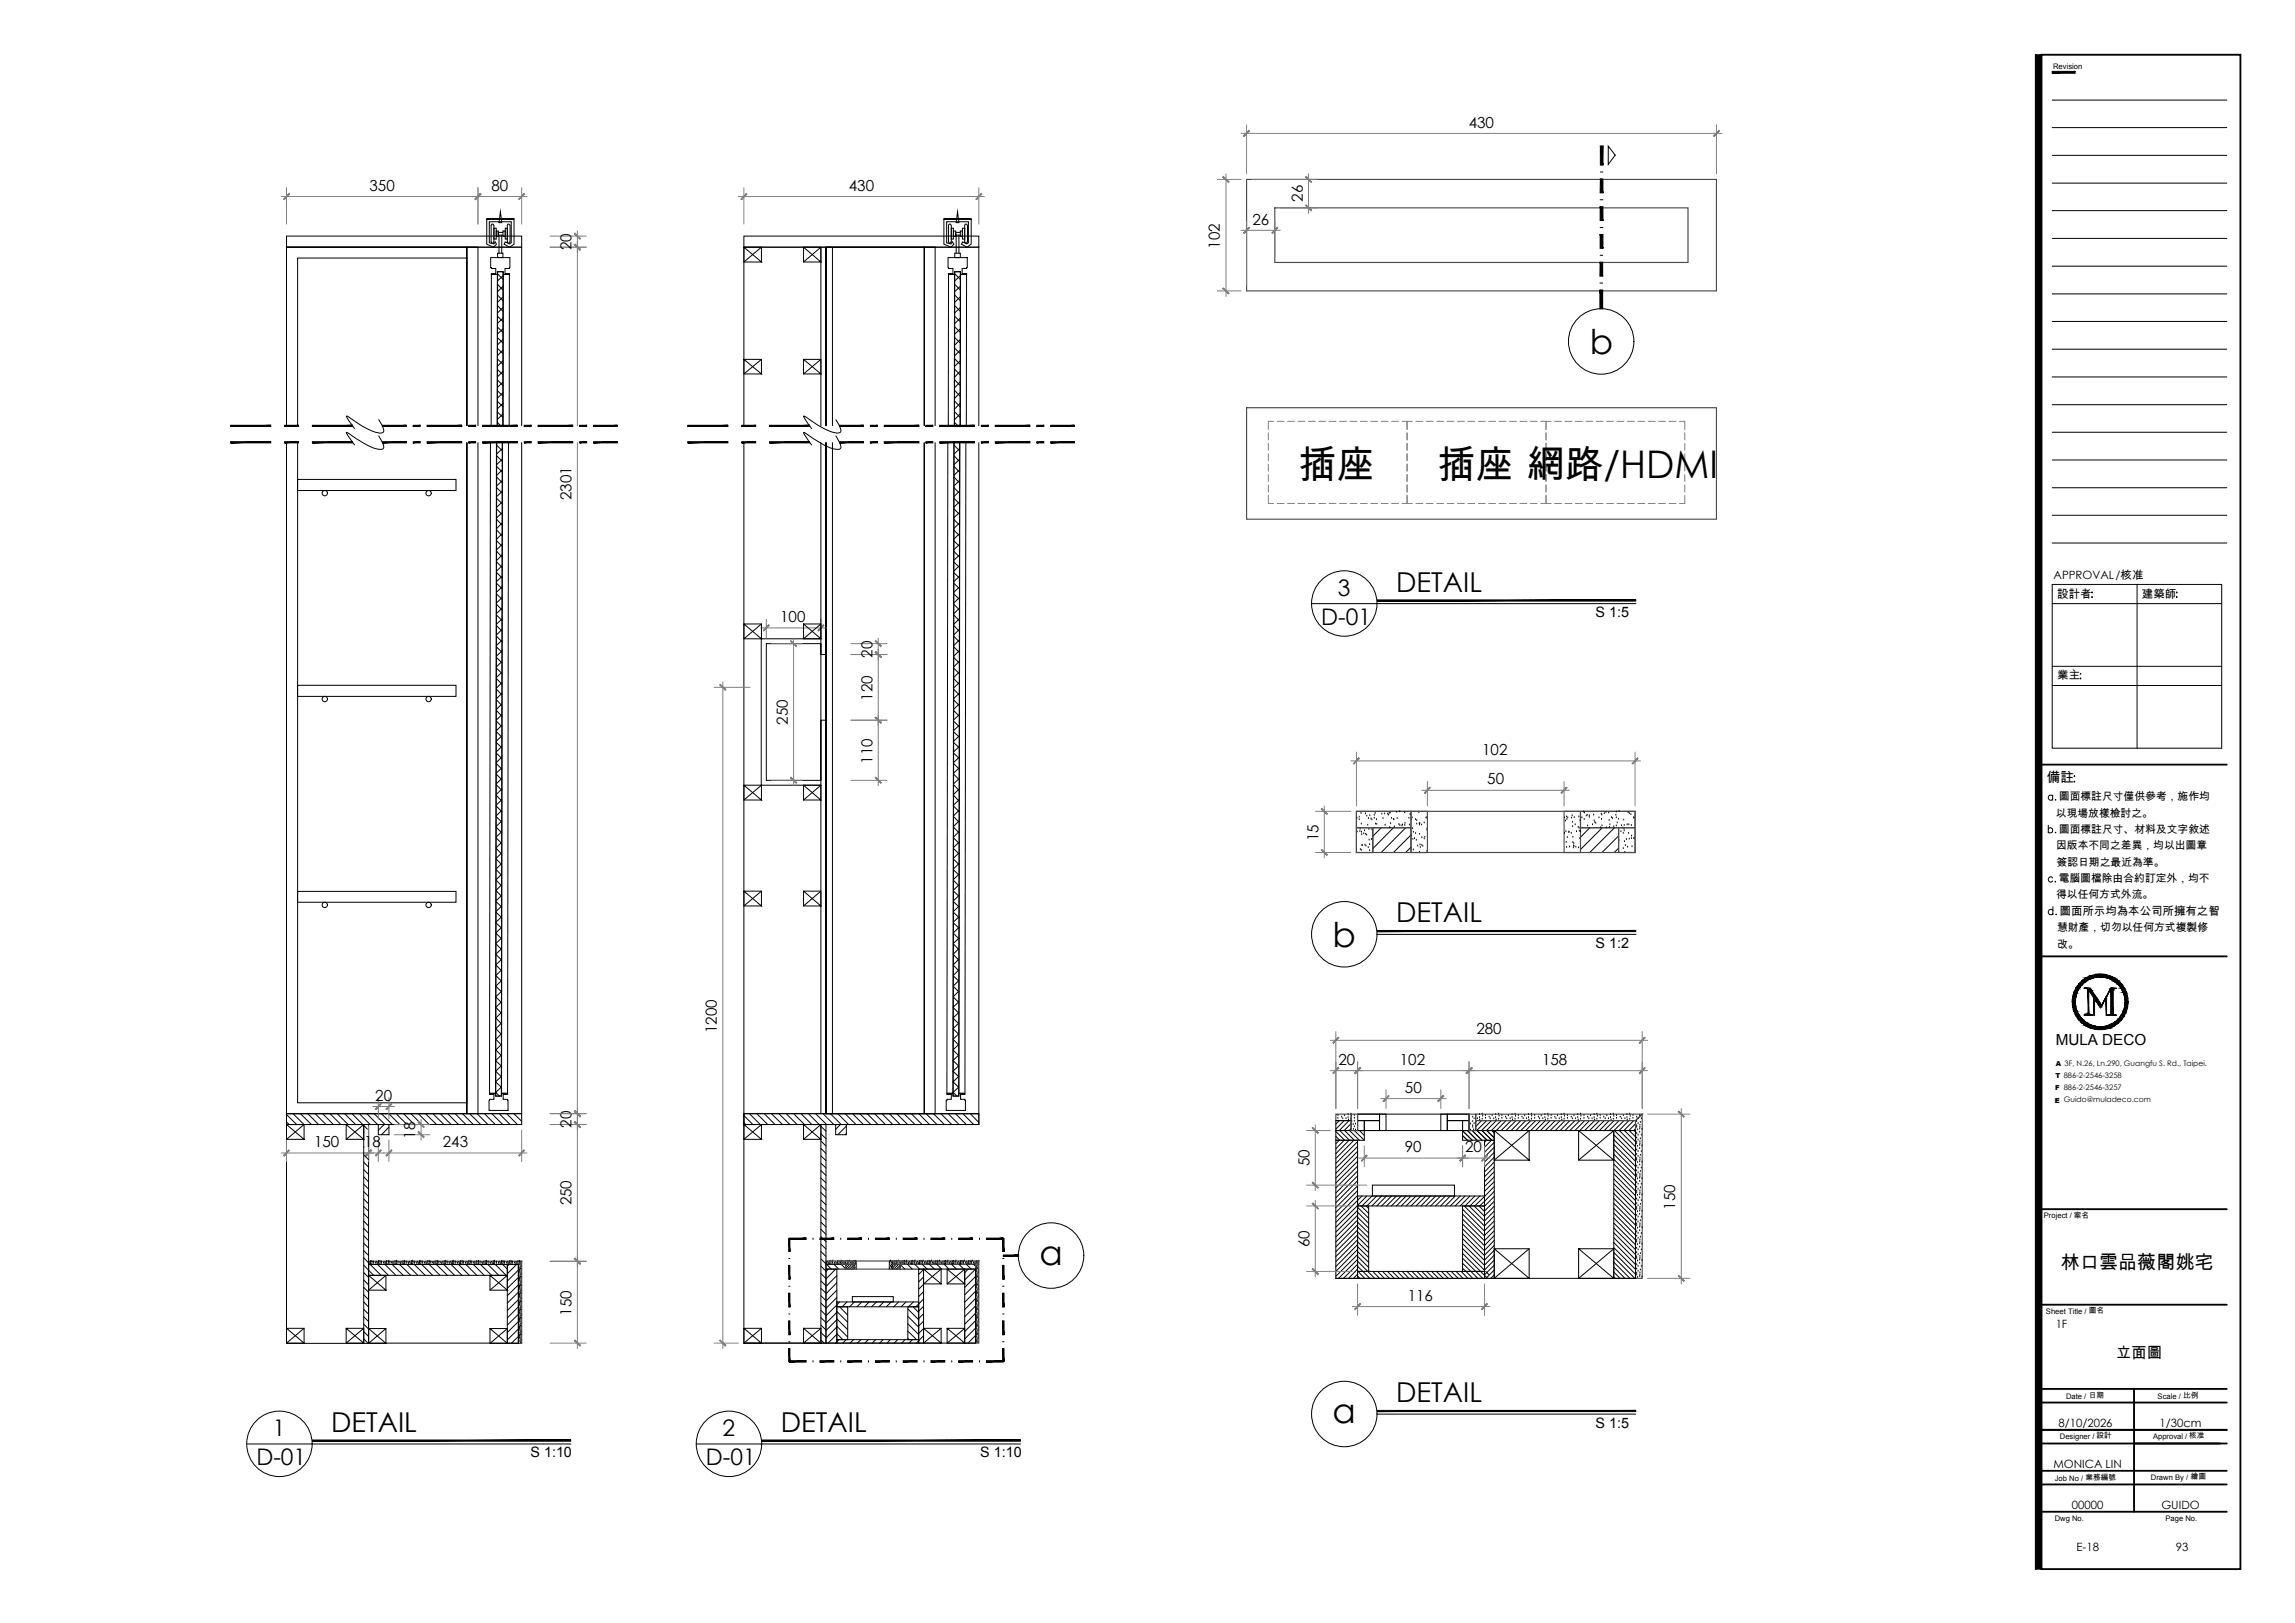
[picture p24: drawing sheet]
<svg xmlns="http://www.w3.org/2000/svg" width="420mm" height="297mm" viewBox="0 0 420 297" stroke-linecap="round" stroke-linejoin="round" font-family="sans-serif">
<defs><g id="words">
<g font-size="7">
<text x="237.7" y="87.5">插座</text>
<text x="263.1" y="87.5">插座 網路/HDMI</text>
</g>
<g font-size="6.3">
<text x="291" y="64.8">b</text>
<text x="244" y="173.3">b</text>
<text x="190.3" y="231.5">a</text>
<text x="244" y="260.5">a</text>
</g>
<g font-size="5">
<text x="255.6" y="108.3">DETAIL</text>
<text x="255.6" y="168.8">DETAIL</text>
<text x="255.6" y="256.6">DETAIL</text>
<text x="60.6" y="262.1">DETAIL</text>
<text x="143" y="262.1">DETAIL</text>
</g>
<g font-size="4.2">
<text x="244.9" y="109.1">3</text>
<text x="241.9" y="114.3">D-01</text>
<text x="50" y="262.8">1</text>
<text x="132.2" y="262.9">2</text>
<text x="46.9" y="268.1">D-01</text>
<text x="129.2" y="268.1">D-01</text>
</g>
<text font-size="3.5" x="377.3" y="232.3">林口雲品薇閣姚宅</text>
<g font-size="2.8">
<text x="268.9" y="23.4">430</text>
<text x="67.6" y="34.9">350</text>
<text x="90" y="34.9">80</text>
<text x="155.4" y="34.9">430</text>
<text x="229.3" y="41.1">26</text>
<text x="238.5" y="36.9" transform="rotate(-90 238.5 36.9)">26</text>
<text x="104.6" y="45.7" transform="rotate(-90 104.6 45.7)">20</text>
<text x="223.4" y="45.5" transform="rotate(-90 223.4 45.5)">102</text>
<text x="104.6" y="91.6" transform="rotate(-90 104.6 91.6)">2301</text>
<text x="142.8" y="113.8">100</text>
<text x="159.7" y="120.3" transform="rotate(-90 159.7 120.3)">20</text>
<text x="159.7" y="128.3" transform="rotate(-90 159.7 128.3)">120</text>
<text x="144.2" y="132.6" transform="rotate(-90 144.2 132.6)">250</text>
<text x="159.7" y="139.8" transform="rotate(-90 159.7 139.8)">110</text>
<text x="271.4" y="138.2">102</text>
<text x="272.3" y="143.5">50</text>
<text x="241.4" y="154" transform="rotate(-90 241.4 154)">15</text>
<text x="131.2" y="189" transform="rotate(-90 131.2 189)">1200</text>
<text x="270.3" y="189.3">280</text>
<text x="376.3" y="191.3">MULA DECO</text>
<text x="245" y="194.8">20</text>
<text x="256.3" y="194.8">102</text>
<text x="282.3" y="194.8">158</text>
<text x="68.7" y="201.5">20</text>
<text x="257.2" y="200">50</text>
<text x="57.5" y="209.9">150</text>
<text x="66.7" y="209.9">18</text>
<text x="76" y="208.4" transform="rotate(-90 76 208.4)">18</text>
<text x="81.1" y="209.9">243</text>
<text x="104.6" y="206.4" transform="rotate(-90 104.6 206.4)">20</text>
<text x="239.7" y="213.5" transform="rotate(-90 239.7 213.5)">50</text>
<text x="257.2" y="210.9">90</text>
<text x="268.2" y="210.9">20</text>
<text x="104.6" y="220.6" transform="rotate(-90 104.6 220.6)">250</text>
<text x="306.7" y="221.4" transform="rotate(-90 306.7 221.4)">150</text>
<text x="239.7" y="228.3" transform="rotate(-90 239.7 228.3)">60</text>
<text x="257.7" y="238.1">116</text>
<text x="104.6" y="240.8" transform="rotate(-90 104.6 240.8)">150</text>
<text x="387.4" y="248.5">立面圖</text>
</g>
<g font-size="2.6">
<text x="292.1" y="112.9">S 1:5</text>
<text x="292.1" y="173.5">S 1:2</text>
<text x="292.1" y="261.3">S 1:5</text>
<text x="97.1" y="266.7">S 1:10</text>
<text x="179.5" y="266.7">S 1:10</text>
</g>
<text font-size="2.5" x="374.7" y="143.2">備註</text>
<g font-size="2.1">
<text x="376" y="106">APPROVAL/核准</text>
<text x="376.6" y="109.4">設計者</text>
<text x="392.1" y="109.4">建築師</text>
<text x="376.6" y="124.3">業主</text>
<text x="377.1" y="167.4">圖面所示均為本公司所擁有之智</text>
<text x="376.3" y="243.1">1F</text>
<text x="376.9" y="261.2">8/10/2026</text>
<text x="395.4" y="261.2">1/30cm</text>
<text x="375.9" y="268.7">MONICA LIN</text>
<text x="379.3" y="276.2">00000</text>
<text x="395.7" y="276.2">GUIDO</text>
<text x="380.2" y="283.8">E-18</text>
<text x="398.3" y="283.8">93</text>
</g>
<g font-size="2">
<text x="376.4" y="149.5">以現場放樣檢討之。</text>
<text x="376.9" y="146.5">圖面標註尺寸僅供參考，施作均</text>
<text x="376.4" y="155.4">因版本不同之差異，均以出圖章</text>
<text x="376.9" y="152.4">圖面標註尺寸、材料及文字敘述</text>
<text x="376.5" y="158.4">簽認日期之最近為準。</text>
<text x="376.9" y="161.4">電腦圖檔除由合約訂定外，均不</text>
<text x="376.4" y="164.4">得以任何方式外流。</text>
<text x="376.6" y="170.4">慧財產，切勿以任何方式複製修</text>
<text x="376.6" y="173.4">改。</text>
</g>
<g font-size="1.4">
<text x="375.9" y="12.6">Revision</text>
<text x="374.2" y="222.9">Project / 案名</text>
<text x="374.6" y="240.4">Sheet Title / 圖名</text>
<text x="378.2" y="256.1">Date / 日期</text>
<text x="395" y="256.1">Scale / 比例</text>
<text x="377.1" y="263.4">Designer / 設計</text>
<text x="394.2" y="263.4">Approval / 核准</text>
<text x="376.2" y="271">Job No / 業務編號</text>
<text x="393.8" y="270.8">Drawn By / 繪圖</text>
<text x="376.2" y="278.3">Dwg No.</text>
<text x="396.5" y="278.3">Page No.</text>
</g>
<g font-size="1.3">
<text x="376.3" y="197.3">T 886-2-2546-3258</text>
<text x="376.3" y="195.1">A 3F, N.26, Ln.290, Guangfu S. Rd., Taipei.</text>
<text x="376.2" y="201.8">E Guido@muladeco.com</text>
<text x="376.3" y="199.5">F 886-2-2546-3257</text>
</g>
</g></defs>
<!-- layer: I-ELEV5 -->
<g fill="none" stroke="#000" stroke-width=".18">
<path d="M91.6 38.8l.3 2h-.5zM175.3 38.8l.3 2h-.6zM52.5 43.2h43v2h-43zM89.1 40.1h5v4.6l-.8 .5-1-.5 .2-.4 .8 .3 .3-.2v-3.8h-4v3.8l.8 .2 .3-.3 .2 .4-.5 .5-1.3-.5v-4.6h5M89.8 47.1h3.5v1.9v.1h-.8v1h.8v.1h-1.1v-.5h-1.1v.5h-1.1v-.1h.8v-1h-.8v-.1h-.2zM89.9 41.3v2.9l.2 .3 .3-.3M89.9 41.2l.2-.2 .3 .2M90.4 41.8h.4v2h-.4zM90.4 41.3v3M90.8 42.3h.4v1h-.4zM91.1 59.8l1 1M91.1 46.3h1v.8h-1z"/>
<path d="M91.1 57.9l1 1M91.1 56l1 1M91.1 54l1 1M91.1 52.1l1 1M91.1 50.1l1 1M91.4 43v3.3M91.9 43v3.3M92.1 42.3h.4v1h-.4zM92.1 50.4l-1 1M92.1 52.4l-1 1M92.1 54.3l-1 1M92.1 56.3l-1 1"/>
<path d="M92.1 58.2l-1 1M92.1 42.5h-.9v.5h.9M92.5 41.8h.4v2h-.4zM92.9 41.2l.2-.2 .2 .2M92.9 41.3v2.9l.2 .3 .2-.3M93.4 41.3v3M136.2 43.2h43v2h-43zM136.2 45.2l3.2 2.7h-3.2v-2.7h3.2v2.7M139.4 45.2l-3.2 2.7M147.1 45.2l3.2 2.7h-3.2v-2.7h3.2v2.7M147.1 47.9l3.2-2.7v32.7M151.2 45.2v32.7v-32.7h-15v32.7"/>
<path d="M172.8 40.1h5v4.6l-.8 .5-1-.5 .2-.4 .8 .3 .3-.2v-3.8h-4v3.8l.8 .2 .3-.3 .2 .4-.5 .5-1.3-.5v-4.6h5M173.6 47.1h3.5v1.9h-.1v.1h-.9v1h.9v.1h-1.1v-.5h-1.1v.5h-1.1v-.1h.8v-1h-.8l-.1-.1zM173.7 41.3v2.9l.2 .3 .2-.3M173.7 41.2l.2-.2 .2 .2M174.2 41.8h.3v2h-.3zM174.2 41.3v3M174.5 42.3h.5v1h-.5zM174.8 46.3h1v.8h-1zM174.8 59.8l1 1M174.8 57.9l1 1M174.8 56l1 1M174.8 54l1 1"/>
<path d="M174.8 52.1l1 1M174.8 50.1l1 1M175 43v3.3M175.6 43v3.3M175.8 42.3h.4v1h-.4zM175.8 42.5h-.8v.5h.8M175.8 50.4l-1 1M175.8 52.4l-1 1M175.8 54.3l-1 1M175.8 56.3l-1 1M175.8 58.2l-1 1M176.2 41.8h.4v2h-.4z"/>
<path d="M176.6 41.2l.2-.2 .3 .2M176.6 41.3v2.9l.2 .3 .3-.3M177.1 41.3v3M54.5 77.9v-30.7h31v30.7M87.5 77.9v-32.7h-2v32.7v-32.7h-33v32.7v-32.7h43v32.7M89.9 77.9l.1-27.7h1.1l-.1 27.7M91.1 77.9v-28.2h1l-.1 28.2M91.1 77.3l.6 .6M91.1 75.4l1 1M91.1 73.4l1 1.1M91.1 71.5l1 1M91.1 69.5l1 1.1"/>
<path d="M91.1 67.6l1 1M91.1 65.7l1 1M91.1 63.7l1 1M91.1 61.8l1 1M92 77.7l-.2 .2M92.1 60.2l-1 1M92.1 62.1l-1 1M92.1 64.1l-1 1M92.1 66l-1 1M92.1 68l-1 1M92.1 69.9l-1 1M92.1 71.9l-1 1"/>
<path d="M92.1 73.8l-1 1M92.1 75.8l-1 1M92.1 77.9l.1-27.7h1.1l-.1 27.7M136.2 65.8l3.2 2.6h-3.2v-2.6h3.2v2.6M139.4 65.8l-3.2 2.6M147.1 65.8l3.2 2.6h-3.2v-2.6h3.2v2.6M150.3 65.8l-3.2 2.6M151.2 77.9v-32.7h1.2v32.7M171.2 77.9v-32.7h-2v32.7v-32.7h-18v32.7v-32.7h28v32.7M173.6 77.9l.1-27.7h1.1l-.1 27.7M174.8 77.9v-28.2h1v28.2M174.8 77.3l.6 .6"/>
<path d="M174.8 75.4l1 1M174.8 73.4l1 1.1M174.8 71.5l1 1M174.8 69.5l1 1.1M174.8 67.6l1 1M174.8 65.7l1 1M174.8 63.7l1 1M174.8 61.8l1 1M175.8 68l-1 1M175.8 69.9l-1 1M175.8 71.9l-1 1M175.8 73.8l-1 1"/>
<path d="M175.8 75.8l-1 1M175.8 77.7l-.2 .2M175.8 77.9l.1-27.7h1.1l-.1 27.7M175.8 60.2l-1 1M175.8 62.1l-1 1M175.8 64.1l-1 1M175.8 66l-1 1M54.5 81v120.8h31v-120.8M54.5 87.7h29v2.1h-29zM87.5 81v122.8h-2v-122.8v122.8h-33v-122.8v122.8h43v-122.8M89.8 81l-.2 119.1h1.1l.2-119.1M90.9 81l-.1 119.6h1l.1-119.6"/>
<path d="M90.9 99l1 1M90.9 97l1 1M90.9 95.1l1 1M90.9 93.2l1 .9M90.9 91.2l1 1M90.9 89.3l1 .9M90.9 87.3l1 1M90.9 85.4l1 1M90.9 83.4l1 1M90.9 81.5l1 1M91.1 81l-.2 .1M91.9 95.7l-1 1"/>
<path d="M91.9 97.7l-1 1M91.9 99.6l-1 1M91.9 82.1l-1 1M91.9 84.1l-1 .9M91.9 86l-1 1M91.9 88l-1 .9M91.9 89.9l-1 1M91.9 91.8l-1 1M91.9 93.8l-1 1M92 81l-.2 119.1h1.1l.2-119.1M136.2 81v164.8h15v-40M150.3 81v122.8"/>
<path d="M152.4 81v122.8h-1.2v-122.8v122.8M171.2 81v122.8h-2v-122.8v122.8h-18v-122.8v122.8h28v-122.8M173.5 81l-.1 119.1h1.1l.1-119.1M174.6 99l1 1M174.6 97l1 1M174.6 95.1l1 1M174.7 81l-.2 119.6h1l.2-119.6M174.7 93.2l.9 .9M174.7 91.2l.9 1M174.7 89.3l.9 .9M174.7 87.3l.9 1M174.7 85.4l.9 1"/>
<path d="M174.7 83.4l.9 1M174.7 81.5l1 1M174.8 81l-.1 .1M175.6 84.1l-.9 .9M175.6 86l-.9 1M175.6 88l-.9 .9M175.6 89.9l-.9 1M175.6 91.8l-.9 1M175.6 93.8l-1 1M175.6 95.7l-1 1M175.6 97.7l-1 1M175.6 99.6l-1 1"/>
<path d="M175.7 82.1l-1 1M175.7 81l-.1 119.1h1.1l.1-119.1M90.9 118.4l1 1M90.9 116.4l1 1.1M90.9 114.5l1 1M90.9 112.6l1 1M90.9 110.6l1 1M90.9 108.7l1 1M90.9 106.8l1 .9M90.9 104.8l1 1M90.9 102.9l1 .9M90.9 100.9l1 1"/>
<path d="M91.9 101.6l-1 1M91.9 103.5l-1 1M91.9 105.5l-1 1M91.9 107.4l-1 1M91.9 109.4l-1 .9M91.9 111.3l-1 1M91.9 113.3l-1 .9M91.9 115.2l-1 1M91.9 117.2l-1 .9M91.9 119.1l-1 1M136.2 114.2l3.2 2.7h-3.2v-2.7h3.2v2.7M139.4 114.2l-3.2 2.7"/>
<path d="M140.3 117.8h10v2h.9v12h-.9v11h-10zM147.1 114.2l3.2 2.7h-3.2v-2.7h3.2v2.7h-10.9v26.8h10.9l-3.2 2.7M150.3 114.2l-3.2 2.7M151.2 116.9v26.8M174.6 118.4l1 1M174.6 116.4l1 1.1M174.6 114.5l1 1M174.6 112.6l1 1M174.6 110.6l1 1M174.6 108.7l1 1M174.6 106.8l1 .9M174.6 104.8l1 1"/>
<path d="M174.6 102.9l1 .9M174.6 100.9l1 1M175.6 113.3l-1 .9M175.6 115.2l-1 1M175.6 117.2l-1 .9M175.6 119.1l-1 1M175.6 101.6l-1 1M175.6 103.5l-1 1M175.6 105.5l-1 1M175.6 107.4l-1 1M175.6 109.4l-1 .9M175.6 111.3l-1 1"/>
<path d="M54.5 125.4h29v2.1h-29zM90.8 139.7l1.1 1M90.8 137.8l1.1 1M90.8 135.9l1.1 .9M90.9 133.9l1 1M90.9 132l1 1M90.9 130l1 1M90.9 128.1l1 1M90.9 126.1l1 1.1M90.9 124.2l1 1M90.9 122.3l1 1M90.9 120.3l1 1"/>
<path d="M91.9 125l-1 .9M91.9 126.9l-1 1M91.9 128.8l-1 1M91.9 130.8l-1 1M91.9 132.7l-1 1M91.9 134.7l-1.1 1M91.9 136.6l-1.1 1M91.9 138.6l-1.1 1M91.9 121.1l-1 .9M91.9 123l-1 1M174.6 139.7l1 1M174.6 137.8l1 1"/>
<path d="M174.6 135.9l1 .9M174.6 133.9l1 1M174.6 132l1 1M174.6 130l1 1M174.6 128.1l1 1M174.6 126.1l1 1.1M174.6 124.2l1 1M174.6 122.3l1 1M174.6 120.3l1 1M175.6 121.1l-1 .9M175.6 123l-1 1M175.6 125l-1 .9"/>
<path d="M175.6 126.9l-1 1M175.6 128.8l-1 1M175.6 130.8l-1 1M175.6 132.7l-1 1M175.6 134.7l-1 1M175.6 136.6l-1 1M175.6 138.6l-1 1M90.8 159.2l1 1M90.8 157.2l1 1M90.8 155.3l1 1M90.8 153.4l1 .9M90.8 151.4l1.1 1"/>
<path d="M90.8 149.5l1.1 .9M90.8 147.5l1.1 1M90.8 145.6l1.1 1M90.8 143.6l1.1 1M90.8 141.7l1.1 1M91.8 154.2l-1 .9M91.8 156.1l-1 1M91.8 158.1l-1 .9M91.9 140.5l-1.1 1M91.9 142.5l-1.1 1M91.9 144.4l-1.1 1M91.9 146.4l-1.1 .9"/>
<path d="M91.9 148.3l-1.1 1M91.9 150.3l-1.1 .9M91.9 152.2l-1.1 1M136.2 143.7l3.2 2.7h-3.2v-2.7h3.2v2.7M139.4 143.7l-3.2 2.7M147.1 143.7l3.2 2.7h-3.2v-2.7h3.2v2.7M174.5 159.2l1.1 1M174.5 157.2l1.1 1M174.5 155.3l1.1 1M174.6 153.4l1 .9M174.6 151.4l1 1M174.6 149.5l1 .9"/>
<path d="M174.6 147.5l1 1M174.6 145.6l1 1M174.6 143.6l1 1M174.6 141.7l1 1M175.6 144.4l-1 1M175.6 146.4l-1 .9M175.6 148.3l-1 1M175.6 150.3l-1 .9M175.6 152.2l-1 1M175.6 154.2l-1.1 .9M175.6 156.1l-1.1 1M175.6 158.1l-1.1 .9"/>
<path d="M175.6 140.5l-1 1M175.6 142.5l-1 1M251.3 151.5h7v4.5h-7zM289.3 151.5h7v4.5h-7zM54.5 163.1h29v2h-29zM90.8 178.6l1 1M90.8 176.6l1 1.1M90.8 174.7l1 1M90.8 172.7l1 1.1M90.8 170.8l1 1M90.8 168.9l1 1M90.8 166.9l1 1"/>
<path d="M90.8 165l1 1M90.8 163.1l1 .9M90.8 161.1l1 1M91.8 160l-1 1M91.8 162l-1 .9M91.8 163.9l-1 1M91.8 165.8l-1 1M91.8 167.8l-1 1M91.8 169.7l-1 1M91.8 171.7l-1 1M91.8 173.6l-1 1M91.8 175.6l-1 1"/>
<path d="M91.8 177.5l-1 1M91.8 179.5l-1 1M136.2 163.1l3.2 2.7h-3.2v-2.7h3.2v2.7M139.4 163.1l-3.2 2.7M147.1 163.1l3.2 2.7h-3.2v-2.7h3.2v2.7M150.3 163.1l-3.2 2.7M174.5 178.6l1 1M174.5 176.6l1 1.1M174.5 174.7l1 1M174.5 172.7l1 1.1M174.5 170.8l1.1 1M174.5 168.9l1.1 1"/>
<path d="M174.5 166.9l1.1 1M174.5 165l1.1 1M174.5 163.1l1.1 .9M174.5 161.1l1.1 1M175.5 173.6l-1 1M175.5 175.6l-1 1M175.5 177.5l-1 1M175.5 179.5l-1 1M175.6 160l-1.1 1M175.6 162l-1.1 .9M175.6 163.9l-1.1 1M175.6 165.8l-1.1 1"/>
<path d="M175.6 167.8l-1.1 1M175.6 169.7l-1.1 1M175.6 171.7l-1.1 1M90.8 198l1 1M90.8 196.1l1 .9M90.8 192.2l1 1M90.8 190.2l1 1M90.8 188.3l1 1M90.8 186.3l1 1.1M90.8 184.4l1 1M90.8 182.5l1 1M90.8 180.5l1 1"/>
<path d="M91.8 199l-1 .9 .6 .7M91.8 183.4l-1 .9M91.8 185.3l-1 1M91.8 187.3l-1 .9M91.8 189.2l-1 1M91.8 191.2l-1 .9M91.8 193.1l-1 1 1 1M91.8 195.1l-1 .9M91.8 197l-1 1M91.8 181.4l-1 1M174.5 198l1 1M174.5 196.1l1 .9"/>
<path d="M174.5 192.2l1 1M174.5 190.2l1 1M174.5 188.3l1 1M174.5 186.3l1 1.1M174.5 184.4l1 1M174.5 182.5l1 1M174.5 180.5l1 1M175.5 199l-1 .9 .7 .7M175.5 181.4l-1 1M175.5 183.4l-1 .9M175.5 185.3l-1 1M175.5 187.3l-1 .9"/>
<path d="M175.5 189.2l-1 1M175.5 191.2l-1 .9M175.5 193.1l-1 1 1 1M175.5 195.1l-1 .9M175.5 197l-1 1M52.5 205.8h15v40.1h-15zM52.5 203.8h43v2h-43zM52.5 205.8l3.2 2.7h-3.2v-2.7h3.2v2.7M55.7 205.8l-3.2 2.7M63.4 208.5l3.2-2.7v40v-2.7h-3.2v2.7h3.2l-3.2-2.7M63.4 205.8l3.2 2.7h-3.2v-2.7h3.2v2.7M69.3 205.8h1.9v1.9h-1.9z"/>
<path d="M89.6 200.1h1.1v.5h1.1v-.5h1.1v.2h-.8v.9h.8l.1 2h-3.5l.1-2h.8v-.9h-.8zM136.2 203.8h43v2h-43zM136.2 205.8l3.2 2.7h-3.2v-2.7h3.2v2.7M139.4 205.8l-3.2 2.7M147.1 208.5l3.2-2.7v40v-2.7h-3.2v2.7h3.2l-3.2-2.7M147.1 205.8l3.2 2.7h-3.2v-2.7h3.2v2.7M153 205.8h1.9v1.9h-1.9zM173.4 200.1h1.1v.5h1.1v-.5h1.1v.2h-.8v.9h.8v2h-3.5v-1.8h.2v-.2h.8v-.9h-.8zM244.6 208.7h3.9v25.3h-3.9zM244.6 205.1h2.8v1.8h-2.8zM244.6 206.9h5.2v1.8h-5.2zM248.5 218.9h23.3v1.8h-23.3z"/>
<path d="M267.8 206.9h5.8v1.8h-5.8zM270.2 205.1h29.2v1.8h-29.2zM271.8 208.7h1.8v25.3h-1.8zM273.6 206.9l6.4 5.4h-6.4v-5.4h6.4v5.4M280 206.9l-6.4 5.4M289 206.9l6.4 5.4h-6.4v-5.4h6.4v5.4M295.4 206.9h4v27.1h-4zM295.4 206.9l-6.4 5.4M67.5 231.4h27.4v14.4h-27.4zM67.5 233.4l3.2 2.7h-3.2v-2.7h3.2v2.7M67.5 231.4h25.4v2h-25.4zM70.7 233.4l-3.2 2.7"/>
<path d="M89.7 233.4l3.2 2.7h-3.2v-2.7h3.2v2.7M92.9 231.4h2v14.5h-2zM92.9 233.4l-3.2 2.7M151.2 232.3h2v13.5h-2zM151.2 231.4h3.6v.9h-3.6zM153.2 239.2h2v6h-2zM153.2 238.3h15v.9h-15zM154.8 231.4h1.4v.9h-1.4zM163.4 231.4h1.4v.9h-1.4zM164.8 231.4h13.8v.9h-13.8zM166.2 239.2h2v6h-2zM168.2 232.3h.9v13.5h-.9z"/>
<path d="M169.1 232.3l3.2 2.7h-3.2v-2.7h3.2v2.7M172.3 232.3l-3.2 2.7M173.4 232.3l3.2 2.7h-3.2v-2.7h3.2v2.7M176.6 232.3h2v13.5h-2zM176.6 232.3l-3.2 2.7M244.6 234h54.8M248.5 220.7h2.1v12h-2.1zM248.5 232.7h23.3v1.3h-23.3zM267.8 220.7h4v12h-4zM273.6 228.5l6.4 5.5h-6.4v-5.5h6.4v5.5M280 228.5l-6.4 5.5M289 228.5l6.4 5.5h-6.4v-5.5h6.4v5.5"/>
<path d="M295.4 228.5l-6.4 5.5M52.5 243.1l3.2 2.7h-3.2v-2.7h3.2v2.7M55.7 243.1l-3.2 2.7M66.6 243.1l-3.2 2.7M67.5 243.1l3.2 2.8h-3.2v-2.8h3.2v2.8M70.7 243.1l-3.2 2.8M89.7 243.1l3.2 2.8h-3.2v-2.8h3.2v2.8M92.9 243.1l-3.2 2.8M136.2 243.1l3.2 2.7h-3.2v-2.7h3.2v2.7M139.4 243.1l-3.2 2.7h42.4M150.3 243.1l-3.2 2.7M153.2 245.2h15v.6h-15z"/>
<path d="M169.1 243.1l3.2 2.7h-3.2v-2.7h3.2v2.7M172.3 243.1l-3.2 2.7M173.4 243.1l3.2 2.7h-3.2v-2.7h3.2v2.7M176.6 243.1l-3.2 2.7"/>
</g>
<!-- layer: I-ELEV252 -->
<g fill="none" stroke="#000" stroke-width=".18">
<path d="M42.2 77.8v.2M69.3 76.8l.8 1.3a.8 .8 0 0 1 0 1 3.8 3.8 0 0 1-2.9-.6l-3.4-2.2-.4-.1 1.5 2.2M69.3 79.8l.8 1.3a.69 .69 0 0 1-.2 1.1h-.3a6.2 6.2 0 0 1-3.4-1.3l-2.4-1.6-.4-.1 1.5 2.2M113 77.8v.2M125.9 77.8v.2M153 76.8l.8 1.3a.8 .8 0 0 1 0 1 3.8 3.8 0 0 1-2.9-.6l-3.7-2.4 .2 .7 1.2 1.6M153 79.8l.8 1.3a.69 .69 0 0 1-.2 1.1h-.4a6.2 6.2 0 0 1-3.3-1.3l-2.7-1.8 .2 .7 1.2 1.6M196.7 77.8v.2M42.2 80.8v.3M113 80.8v.3M125.9 80.8v.3M196.7 80.8v.3"/>
<path d="M248.4 149.8h.1M248.5 152.3h.1M248.8 149.5h.1M248.8 150h.1M249 152.2h.1M249 151.8h.1M249 155.5h.1M249.2 148.9h.1M249.2 150.8h.1M249.2 155.6h.1M249.3 152.3h.1M249.3 152.8h.1"/>
<path d="M249.3 154.8h.1M249.4 154.8h.1M249.7 152.6h.1M249.8 152h.1M249.9 154.7h.1M250 149h.1M250 152.7h.1M250.1 154.8h.1M250.2 152.9h.1M250.2 149.4h.1M250.4 151h.1M250.5 155.1h.1"/>
<path d="M250.5 149.8h.1M250.6 151.8h.1M250.7 153.7h.1M250.7 155.7h.1M250.7 154.6h.1M250.8 149.3h.1M251 149.9h.1M251.1 153.7h.1M251.2 151.9h.1M251.2 150.1h.1M251.2 153.6h.1M251.6 149.2h.1"/>
<path d="M251.6 149.8h.1M251.8 148.9h.1M251.8 150.8h.1M252 150h.1M252.1 150.9h.1M252.9 151.5l-1.6 1.6M253 149h.1M253.2 149.8h.1M253.5 149h.1M253.6 151h.1M254 149h.1M254.2 149.2h.1"/>
<path d="M254.3 148.8h.1M254.4 151.5h.1M254.5 148.8h.1M254.6 150.7h.1M254.8 149.8h.1M255.1 150h.1M255.1 151.5l-3.8 3.8M255.2 150h.1M255.3 151.3h.1M255.7 148.7h.1M255.8 149.8h.1M256.1 150.9h.1"/>
<path d="M256.2 148.6h.1M256.3 151.1h.1M256.7 151.2h.1M256.8 151h.1M257.2 148.7h.1M257.2 151.1h.1M257.2 150.7h.1M257.3 151.5l-4.4 4.5M257.9 149.8h.1M258 151h.1M258.1 149.1h.1M258.3 152.8l-3.2 3.2"/>
<path d="M258.3 155.1l-1 .9M258.4 150h.1M258.4 153h.1M258.5 149.7h.1M258.6 151.7h.1M258.7 153.6h.1M258.7 155.6h.1M258.7 152.3h.1M259 153.5h.1M259.2 152.6h.1M259.2 150h.1M259.3 153.8h.1"/>
<path d="M259.4 150.8h.1M259.4 150.2h.1M259.5 154.8h.1M259.8 148.7h.1M259.8 150.7h.1M259.9 152.7h.1M259.9 156h.1M259.9 151h.1M259.9 150.7h.1M260 154.6h.1M260 155.1h.1M260.3 151h.1"/>
<path d="M260.3 153.3h.1M260.3 154.7h.1M260.5 154.9h.1M260.7 150.6h.1M260.7 153.5h.1M260.9 153.2h.1M261.1 149.7h.1M261.2 149.7h.1M261.2 155.8h.1M261.2 151.9h.1M261.3 151.6h.1M286.4 152.5h.1"/>
<path d="M286.4 149.7h.1M286.6 150.3h.1M286.7 152.2h.1M286.7 154.2h.1M286.8 155.1h.1M286.8 149.5h.1M286.9 150h.1M286.9 153.3h.1M287 149.7h.1M287.2 152.4h.1M287.2 152.3h.1M287.4 155h.1"/>
<path d="M287.7 152.5h.1M287.7 149.7h.1M287.8 149.3h.1M287.9 151.3h.1M287.9 150.5h.1M288 153.2h.1M288 154.2h.1M288 155.2h.1M288.1 154.8h.1M288.1 154.4h.1M288.2 154.9h.1M288.2 149.6h.1"/>
<path d="M288.4 150.9h.1M288.5 155.1h.1M288.6 152.2h.1M288.9 151.4h.1M289 155.2h.1M289.1 149.5h.1M289.1 151.6h.1M289.1 152.1h.1M289.2 153.5h.1M289.3 150.2h.1M289.3 152.2h.1M289.6 149.7h.1"/>
<path d="M289.9 148.6h.1M290 150h.1M290.1 148.8h.1M290.4 149.3h.1M290.6 149.2h.1M290.7 151.2h.1M291 149.3h.1M291 149.6h.1M291 151.5l-1.7 1.7M291.5 150.9h.1M291.8 149.2h.1M291.8 150.2h.1"/>
<path d="M292 150.5h.1M292.1 150.7h.1M292.7 149.7h.1M293 151.5h.1M293.2 149h.1M293.2 150h.1M293.2 149.2h.1M293.3 151.2h.1M293.3 151.5l-4 4M293.7 148.9h.1M294 148.7h.1M294.1 151.5h.1"/>
<path d="M294.5 148.8h.1M294.6 150.1h.1M294.6 151.4h.1M294.7 150.9h.1M295 149.6h.1M295.2 149.8h.1M295.4 151.3h.1M295.6 151.5l-4.6 4.5M295.8 149.2h.1M295.9 151.2h.1M295.9 148.6h.1M295.9 149.7h.1"/>
<path d="M296.1 150.6h.1M296.3 149.9h.1M296.3 153l-3 3M296.3 155.2l-.8 .8M296.4 153.8h.1M296.4 148.5h.1M296.8 152.2h.1M296.8 151.1h.1M297.1 151.5h.1M297.2 152.5h.1M297.2 155.3h.1M297.3 150.1h.1"/>
<path d="M297.3 151.7h.1M297.3 152h.1M297.3 151.1h.1M297.4 154h.1M297.5 156h.1M297.6 154.8h.1M297.8 153.7h.1M297.9 150.9h.1M298 155.1h.1M298.1 148.7h.1M298.2 152.5h.1M298.2 150.9h.1"/>
<path d="M298.3 153.6h.1M298.3 148.9h.1M298.6 149.1h.1M298.7 151.1h.1M298.7 153h.1M298.7 153.5h.1M298.8 155h.1M299.1 149.7h.1M299.1 153.5h.1M299.2 153.4h.1M52.5 205.3l.5 .5M52.5 204l1.8 1.8"/>
<path d="M53.6 203.8l2.1 2M55 203.8l2 2M56.3 203.8l2 2M57.7 203.8l2 2M59.1 203.8l1.9 2M60.4 203.8l2 2M61.7 203.8l2.1 2M63.1 203.8l2 2M64.4 203.8l2 2M65.8 203.8l2 2M66.6 210h.1M66.6 208.6h.1"/>
<path d="M66.6 207.3h.1M66.6 214.1l.9 .9M66.6 206l.7 .7M66.6 219.4l.9 .9M66.6 212.7l.9 .9M66.6 211.4l.9 .8M66.6 218.1l.9 .9M66.6 216.7l.9 .9M66.6 215.4l.9 .9M67.1 203.8l2 2M68.5 203.8l2 2M69.8 203.8l2 2"/>
<path d="M70.3 205.8l-1 1.1M71.2 203.8l2 2M71.2 206.3l-1.3 1.4M71.2 207.6v.1M72.5 203.8l2 2M73.9 203.8l2 2M75.2 203.8l2 2M76.6 203.8l2 2M77.9 203.8l2 2M79.2 203.8l2.1 2M80.6 203.8l2 2M82 203.8l1.9 2"/>
<path d="M83.3 203.8l2 2M84.7 203.8l2 2M86 203.8l2 2M87.3 203.8l2 2M88.7 203.8l2 2M90 203.8l2 2M91.4 203.8l2 2M92.8 203.8l1.9 2M94.1 203.8l1.4 1.4M95.4 203.8l.1 .1M136.2 205.5l.3 .3M136.2 204.2l1.6 1.6"/>
<path d="M137.2 203.8l2 2M138.6 203.8l1.9 2M139.9 203.8l2 2M141.2 203.8l2.1 2M142.6 203.8l2 2M143.9 203.8l2 2M145.3 203.8l2 2M146.6 203.8l2 2M148 203.8l2 2M149.3 203.8l2 2M150.3 206.1l.9 .9M150.3 216.9l.9 .9"/>
<path d="M150.3 210.2l.9 .9M150.3 208.8l.9 .9M150.3 219.6l.9 .9M150.3 218.3l.9 .8M150.3 215.6l.9 .9M150.3 214.2l.9 .9M150.3 212.9l.9 .9M150.3 211.5l.9 .9M150.3 207.5l.9 .9M150.7 203.8l2 2M152 203.8l2 2M153.4 203.8l2 2"/>
<path d="M153.8 205.8l-.8 .9M154.7 203.8l2 2M154.9 206.1l-1.5 1.6M154.9 207.5l-.2 .2M156.1 203.8l2 2M157.4 203.8l2 2M158.8 203.8l1.9 2M160.1 203.8l2 2M161.5 203.8l1.9 2M162.8 203.8l2 2M164.2 203.8l2 2M165.5 203.8l2 2"/>
<path d="M166.8 203.8l2 2M168.2 203.8l2 2M169.5 203.8l2 2M170.9 203.8l2 2M172.3 203.8l1.9 2M173.6 203.8l2 2M174.9 203.8l2 2M176.3 203.8l2 2M177.6 203.8l1.6 1.6M179 203.8l.2 .3M244.6 208l.7 .7M244.6 207.1l1.6 1.6"/>
<path d="M244.9 204.7h.1M244.9 204.2h.1M245.2 208.7l-.6 .6M245.2 205.1l-.6 .6M245.3 206.9l1.8 1.8M245.6 204.5h.1M245.8 204.8h.1M246.1 208.7l-1.5 1.6M246.1 205.1l-1.5 1.6M246.1 204.2h.1M246.2 206.9l1.7 1.8M246.4 204.8h.1"/>
<path d="M246.8 204.5h.1M246.8 204h.1M246.9 205h.1M247 208.7l-2.4 2.4M247 205.1l-1.8 1.8M247.1 206.9l1.8 1.8M247.4 204.8h.1M247.4 203.9h.1M247.4 206.5l-.4 .4M247.4 205.6l-1.3 1.3M247.4 204.3h.1M247.5 205.3h.1"/>
<path d="M247.7 205.8h.1M247.8 206.7h.1M247.9 208.7l-3.3 3.3M247.9 204.7h.1M247.9 204.2h.1M247.9 206.2h.1M247.9 205.2h.1M247.9 206.9l1.9 1.8M248.2 205.7h.1M248.2 206.8h.1M248.5 203.9h4.1v1.2h-4.1zM248.5 203.9h20.4v3h-20.4z"/>
<path d="M248.5 205.1h1.3v1.8h-1.3zM248.5 208.9l-3.9 4M248.5 209.8l-3.9 4M248.5 210.7l-3.9 4M248.5 211.6l-3.9 4M248.5 212.5l-3.9 4M248.5 213.4l-3.9 4M248.5 214.3l-3.9 4M248.5 215.2l-3.9 4M248.5 216.1l-3.9 4M248.5 217l-3.9 4M248.5 217.9l-3.9 4"/>
<path d="M248.5 218.8l-3.9 4M248.9 206.9l.9 .9M249.3 218.9l-4.7 4.8M249.8 205.1h2.8v1.8h-2.8zM250.2 218.9l-5.6 5.7M251.2 218.9l-1.9 1.8M252.1 218.9l-1.9 1.8M252.6 203.9h1.1v3h-1.1zM252.9 218.9l-1.7 1.8M253.8 218.9l-1.7 1.8M254.8 218.9l-1.9 1.8M255.7 218.9l-1.9 1.8"/>
<path d="M256.5 218.9l-1.8 1.8M257.4 218.9l-1.7 1.8M258.3 218.9l-1.8 1.8M259.2 218.9l-1.8 1.8M260.1 218.9l-1.8 1.8M261 218.9l-1.8 1.8M261.9 218.9l-1.8 1.8M262.8 218.9l-1.8 1.8M263.7 218.9l-1.8 1.8M263.8 203.9h1.2v3h-1.2zM264.6 218.9l-1.8 1.8M265 205.1h2.8v1.8h-2.8z"/>
<path d="M265 203.9h3.9v1.2h-3.9zM265.5 218.9l-1.8 1.8M266.4 218.9l-1.8 1.8M267.3 218.9l-1.8 1.8M267.8 205.1h1.1v1.8h-1.1zM267.8 207.8l.8 .9M267.8 207l1.7 1.7M268.2 218.9l-1.8 1.8M268.6 206.9l1.8 1.8M269.1 218.9l-1.8 1.8M269.2 205.7h.1M269.2 206.8h.1"/>
<path d="M269.5 206.9l1.8 1.8M269.6 204.5h.1M269.6 206.3h.1M269.6 206h.1M269.6 205.3h.1M269.8 206.8h.1M269.9 204.8h.1M269.9 205.6h.1M270 218.9l-1.8 1.8M270.2 204.2h.1M270.2 206.6h.1M270.3 205.1l-.1 .2"/>
<path d="M270.4 206.9l1.8 1.8M270.5 204.8h.1M270.8 204.5h.1M270.8 204h.1M270.9 205h.1M270.9 218.9l-1.8 1.8M271.2 205.1l-1 1.1M271.3 206.9l1.8 1.8M271.4 204.8h.1M271.4 203.9h.1M271.4 204.3h.1M271.9 204.7h.1"/>
<path d="M271.9 204.2h.1M272.1 208.7l-.3 .4M272.2 205.1l-1.9 1.8M272.2 206.9l1.4 1.4M272.6 204.5h.1M272.8 204.8h.1M273.1 205.1l-1.9 1.8M273.1 208.7l-1.3 1.3M273.1 206.9l.5 .4M273.2 204.2h.1M273.5 204.8h.1M273.6 217.2l-3.6 3.5"/>
<path d="M273.6 218l-2.7 2.7M273.6 211.8l-1.8 1.8M273.6 216.3l-1.8 1.7M273.6 219.9l-1.8 1.7M273.6 209.1l-1.8 1.8M273.6 210l-1.8 1.8M273.6 210.9l-1.8 1.8M273.6 212.7l-1.8 1.8M273.6 213.6l-1.8 1.8M273.6 214.4l-1.8 1.9M273.6 215.4l-1.8 1.8M273.6 219l-1.8 1.8"/>
<path d="M273.8 204.5h.1M273.8 204h.1M273.9 205h.1M273.9 205.1l-1.8 1.8M274.4 204.8h.1M274.4 203.9h.1M274.4 204.3h.1M274.8 205.1l-1.7 1.8M275 204.7h.1M275 204.2h.1M275.6 204.5h.1M275.7 205.1l-1.8 1.8"/>
<path d="M275.8 204.8h.1M276.1 204.2h.1M276.5 204.8h.1M276.6 205.1l-1.8 1.8M276.8 204.5h.1M276.8 204h.1M276.9 205h.1M277.4 204.8h.1M277.4 203.9h.1M277.5 204.3h.1M277.5 205.1l-1.8 1.8M278 204.7h.1"/>
<path d="M278 204.2h.1M278.4 205.1l-1.8 1.8M278.6 204.5h.1M278.8 204.8h.1M279.1 204.2h.1M279.3 205.1l-1.8 1.8M279.4 204.8h.1M279.8 204.5h.1M279.8 204h.1M279.9 205h.1M280.2 205.1l-1.8 1.8M280.4 204.8h.1"/>
<path d="M280.4 203.9h.1M280.4 204.3h.1M281 204.7h.1M281 204.2h.1M281.1 205.1l-1.8 1.8M281.6 204.5h.1M281.9 204.8h.1M282 205.1l-1.8 1.8M282.2 204.2h.1M282.4 204.8h.1M282.8 204.5h.1M282.8 204h.1"/>
<path d="M282.9 205h.1M282.9 205.1l-1.8 1.8M283.4 204.8h.1M283.4 203.9h.1M283.4 204.3h.1M283.8 205.1l-1.8 1.8M284 204.7h.1M284 204.2h.1M284.6 204.5h.1M284.7 205.1l-1.8 1.8M284.9 204.8h.1M285.2 204.2h.1"/>
<path d="M285.5 204.8h.1M285.6 205.1l-1.8 1.8M285.8 204.5h.1M285.8 204h.1M285.9 205h.1M286.3 204.8h.1M286.3 203.9h.1M286.4 204.3h.1M286.5 205.1l-1.8 1.8M287 204.7h.1M287 204.2h.1M287.4 205.1l-1.8 1.8"/>
<path d="M287.7 204.5h.1M287.9 204.8h.1M288.2 204.2h.1M288.3 205.1l-1.8 1.8M288.5 204.8h.1M288.8 204.5h.1M288.8 204h.1M288.9 205h.1M289.2 205.1l-1.8 1.8M289.3 204.8h.1M289.3 203.9h.1M289.4 204.3h.1"/>
<path d="M290 204.7h.1M290 204.2h.1M290.1 205.1l-1.8 1.8M290.7 204.5h.1M290.9 204.8h.1M291 205.1l-1.8 1.8M291.2 204.2h.1M291.5 204.8h.1M291.8 204.5h.1M291.8 204h.1M291.9 205h.1M291.9 205.1l-1.8 1.8"/>
<path d="M292.4 204.8h.1M292.4 203.9h.1M292.4 204.3h.1M292.8 205.1l-1.8 1.8M292.9 204.7h.1M292.9 204.2h.1M293.6 204.5h.1M293.7 205.1l-1.8 1.8M293.9 204.8h.1M294.2 204.2h.1M294.5 204.8h.1M294.6 205.1l-1.8 1.8"/>
<path d="M294.9 204.5h.1M294.9 204h.1M294.9 205h.1M295.4 204.8h.1M295.4 203.9h.1M295.4 204.3h.1M295.4 219.3l4 4M295.4 218.4l4 4M295.4 217.5l4 4.1M295.4 216.6l4 4M295.4 215.8l4 3.9M295.4 214.8l4 4"/>
<path d="M295.4 213.9l4 4.1M295.4 213l4 4M295.4 212.2l4 3.9M295.4 211.2l4 4.1M295.4 210.3l4 4.1M295.4 209.5l4 4M295.4 208.6l4 3.9M295.4 207.7l4 4M295.5 205.1l-1.8 1.8M295.6 206.9l3.8 3.9M296 204.7h.1M296 204.2h.1"/>
<path d="M296.4 205.1l-1.8 1.8M296.5 206.9l2.9 3M296.6 204.5h.1M296.9 204.8h.1M297.2 204.2h.1M297.3 205.1l-1.8 1.8M297.4 206.9l2 2M297.5 204.8h.1M297.9 204.5h.1M297.9 204h.1M297.9 205h.1M298.2 205.1l-1.8 1.8"/>
<path d="M298.3 206.9l1.1 1.2M298.4 204.8h.1M298.4 203.9h.1M298.5 204.3h.1M299 204.7h.1M299 204.2h.1M299.1 205.1l-1.8 1.8M299.2 206.9l.2 .3M299.4 205.7l-1.2 1.2M299.4 206.6l-.3 .3M299.6 206.3h.1M299.6 209.3h.1"/>
<path d="M299.6 212.3h.1M299.6 215.3h.1M299.6 218.3h.1M299.6 206h.1M299.6 209h.1M299.6 212h.1M299.6 215h.1M299.6 218h.1M299.6 205.3h.1M299.6 208.3h.1M299.6 211.3h.1M299.6 214.3h.1"/>
<path d="M299.6 217.3h.1M299.6 204.5h.1M299.6 207.5h.1M299.6 210.5h.1M299.6 213.4h.1M299.6 216.4h.1M299.6 219.4h.1M299.8 206.8h.1M299.8 209.8h.1M299.8 212.8h.1M299.8 215.8h.1M299.8 218.8h.1"/>
<path d="M299.9 204.8h.1M299.9 207.8h.1M299.9 210.8h.1M299.9 213.8h.1M299.9 216.7h.1M299.9 219.7h.1M299.9 205.6h.1M299.9 208.6h.1M299.9 211.7h.1M299.9 214.7h.1M299.9 217.7h.1M300.2 204.2h.1"/>
<path d="M300.2 207.2h.1M300.2 210.2h.1M300.2 213.2h.1M300.2 216.2h.1M300.2 219.2h.1M300.2 206.6h.1M300.2 209.6h.1M300.2 212.6h.1M300.2 215.6h.1M300.2 218.6h.1M300.2 206.3h.1M300.2 209.3h.1"/>
<path d="M300.2 212.3h.1M300.2 215.3h.1M300.2 218.3h.1M300.2 205.9h.1M300.2 208.9h.1M300.2 211.9h.1M300.2 215h.1M300.2 218h.1M300.3 205.4h.1M300.3 208.4h.1M300.3 211.4h.1M300.3 214.4h.1"/>
<path d="M300.3 217.4h.1M300.5 204.8h.1M300.5 207.8h.1M300.5 210.8h.1M300.5 213.8h.1M300.5 216.7h.1M300.5 219.7h.1M300.6 206.7h.1M300.6 209.7h.1M300.6 212.7h.1M300.6 215.7h.1M300.6 218.7h.1"/>
<path d="M66.6 231.5l1.8 1.9M66.6 228.9l.9 .9M66.6 227.5l.9 .9M66.6 220.8l.9 .9M66.6 239.6l.9 .9M66.6 238.3l.9 .9M66.6 237l.9 .9M66.6 235.6l.9 .9M66.6 234.3l.9 .8M66.6 232.9l.9 .9M66.6 230.2l.9 .9M66.6 226.2l.9 .9"/>
<path d="M66.6 224.8l.9 .9M66.6 223.5l.9 .9M66.6 222.1l.9 .9M67.6 231.3h.1M67.8 231.4l2 2M67.8 231.4h.1M67.8 231.1h.1M67.8 230.9h.1M68.1 231.3h.1M68.1 230.8h.1M68.1 231h.1M68.4 231.2h.1"/>
<path d="M68.4 231h.1M68.7 231.1h.1M68.8 231.3h.1M69 231h.1M69.1 231.3h.1M69.1 231.4l2 2M69.3 231.1h.1M69.3 230.9h.1M69.3 231.4h.1M69.6 231.3h.1M69.6 230.8h.1M69.6 231h.1"/>
<path d="M69.9 231.2h.1M69.9 231h.1M70.2 231.1h.1M70.3 231.3h.1M70.5 231h.1M70.5 231.4l2 2M70.6 231.3h.1M70.8 231.1h.1M70.8 230.9h.1M70.8 231.4h.1M71.1 231.3h.1M71.1 230.8h.1"/>
<path d="M71.1 231h.1M71.4 231.2h.1M71.4 231h.1M71.7 231.1h.1M71.8 231.3h.1M71.8 231.4l2 2M72 231h.1M72.1 231.3h.1M72.3 231.1h.1M72.3 230.9h.1M72.3 231.4h.1M72.6 231.3h.1"/>
<path d="M72.6 230.8h.1M72.6 231h.1M72.9 231.2h.1M72.9 231h.1M73.2 231.4l2 2M73.2 231.1h.1M73.3 231.3h.1M73.4 231h.1M73.6 231.3h.1M73.8 231.1h.1M73.8 230.9h.1M73.8 231.4h.1"/>
<path d="M74.1 231.3h.1M74.1 231h.1M74.1 230.8h.1M74.4 231.2h.1M74.4 231h.1M74.5 231.4l2 2M74.7 231.1h.1M74.8 231.3h.1M75 231h.1M75.1 231.3h.1M75.3 231.1h.1M75.3 230.9h.1"/>
<path d="M75.4 231.4h.1M75.6 231.3h.1M75.6 230.8h.1M75.6 231h.1M75.9 231.2h.1M75.9 231h.1M75.9 231.4l2 2M76.2 231.1h.1M76.3 231.3h.1M76.5 231h.1M76.6 231.3h.1M76.8 231.1h.1"/>
<path d="M76.8 230.9h.1M76.8 231.4h.1M77 231.3h.1M77 230.8h.1M77.1 231h.1M77.2 231.4l2 2M77.4 231.2h.1M77.4 231h.1M77.7 231.1h.1M77.8 231.3h.1M78 231h.1M78.1 231.3h.1"/>
<path d="M78.3 231.1h.1M78.3 230.9h.1M78.4 231.4h.1M78.6 231.3h.1M78.6 230.8h.1M78.6 231.4l2 2M78.6 231h.1M78.9 231.2h.1M78.9 231h.1M79.2 231.1h.1M79.3 231.3h.1M79.5 231h.1"/>
<path d="M79.6 231.3h.1M79.8 231.1h.1M79.8 230.9h.1M79.8 231.4h.1M79.9 231.4l2 2M80.1 231.3h.1M80.1 230.8h.1M80.1 231h.1M80.3 231.2h.1M80.3 231h.1M80.7 231.1h.1M80.8 231.3h.1"/>
<path d="M81 231h.1M81.1 231.3h.1M81.2 231.4l2 2M81.3 231.4h.1M81.3 231.1h.1M81.3 230.9h.1M81.6 231.3h.1M81.6 230.8h.1M81.6 231h.1M81.9 231.2h.1M81.9 231h.1M82.2 231.1h.1"/>
<path d="M82.3 231.3h.1M82.5 231h.1M82.6 231.4l2 2M82.6 231.3h.1M82.8 231.1h.1M82.8 230.9h.1M82.8 231.4h.1M83.1 231.3h.1M83.1 230.8h.1M83.1 231h.1M83.4 231.2h.1M83.4 231h.1"/>
<path d="M83.7 231.1h.1M83.8 231.3h.1M83.9 231.4l2 2M84 231h.1M84.1 231.3h.1M84.3 231.1h.1M84.3 230.9h.1M84.3 231.4h.1M84.6 231.3h.1M84.6 230.8h.1M84.6 231h.1M84.9 231.2h.1"/>
<path d="M84.9 231h.1M85.2 231.1h.1M85.3 231.3h.1M85.3 231.4l2 2M85.5 231h.1M85.6 231.3h.1M85.8 231.1h.1M85.8 230.9h.1M85.9 231.4h.1M86.1 231.3h.1M86.1 230.8h.1M86.1 231h.1"/>
<path d="M86.4 231.2h.1M86.4 231h.1M86.7 231.4l1.9 2M86.7 231.1h.1M86.8 231.3h.1M87 231h.1M87.1 231.3h.1M87.3 231.1h.1M87.3 230.9h.1M87.3 231.4h.1M87.6 231.3h.1M87.6 231h.1"/>
<path d="M87.6 230.8h.1M87.9 231.2h.1M87.9 231h.1M88 231.4l2 2M88.2 231.1h.1M88.3 231.3h.1M88.5 231h.1M88.6 231.3h.1M88.8 231.1h.1M88.8 230.9h.1M88.9 231.4h.1M89.1 231.3h.1"/>
<path d="M89.1 230.8h.1M89.1 231h.1M89.3 231.4l2 2M89.4 231.2h.1M89.4 231h.1M89.7 231.1h.1M89.8 231.3h.1M90 231h.1M90.1 231.3h.1M90.3 231.1h.1M90.3 230.9h.1M90.3 231.4h.1"/>
<path d="M90.6 231.3h.1M90.6 230.8h.1M90.6 231h.1M90.7 231.4l2 2M90.9 231.2h.1M90.9 231h.1M91.2 231.1h.1M91.3 231.3h.1M91.5 231h.1M91.6 231.3h.1M91.8 231.1h.1M91.8 230.9h.1"/>
<path d="M91.9 231.4h.1M92 231.4l.9 .9M92.1 231.3h.1M92.1 230.8h.1M92.1 231h.1M92.4 231.2h.1M92.4 231h.1M92.7 231.1h.1M92.8 231.3h.1M93 231h.1M93.1 231.3h.1M93.2 231.4l-.3 .4"/>
<path d="M93.3 231.1h.1M93.3 230.9h.1M93.3 231.4h.1M93.6 231.3h.1M93.6 230.8h.1M93.6 231h.1M93.9 231.2h.1M93.9 231h.1M94.2 231.1h.1M94.3 231.3h.1M94.5 231h.1M94.6 231.4l-1.7 1.7"/>
<path d="M94.6 231.3h.1M94.8 231.4h.1M94.8 231.1h.1M94.8 230.9h.1M94.9 232.4l-2 2.1M94.9 233.8l-2 2M94.9 235.1l-2 2M94.9 236.5l-2 2M94.9 237.9l-2 1.9M94.9 239.2l-2 2M95 232.2h.1M95 233.7h.1"/>
<path d="M95 235.2h.1M95 236.7h.1M95 238.2h.1M95 239.7h.1M95 232h.1M95 233.5h.1M95 235h.1M95 236.5h.1M95 238h.1M95 239.5h.1M95.1 231.3h.1M95.1 232.8h.1"/>
<path d="M95.1 234.3h.1M95.1 235.8h.1M95.1 237.3h.1M95.1 238.8h.1M95.1 230.8h.1M95.1 232.4h.1M95.1 233.8h.1M95.1 235.4h.1M95.1 236.8h.1M95.1 238.4h.1M95.1 239.8h.1M95.1 231h.1"/>
<path d="M95.1 232.5h.1M95.1 234h.1M95.1 235.5h.1M95.1 237.1h.1M95.1 238.5h.1M95.2 231.5h.1M95.2 233h.1M95.2 234.5h.1M95.2 236h.1M95.2 237.5h.1M95.2 239h.1M95.3 231.8h.1"/>
<path d="M95.3 233.3h.1M95.3 234.8h.1M95.3 236.3h.1M95.3 237.8h.1M95.3 239.3h.1M95.3 232.2h.1M95.3 233.8h.1M95.3 235.2h.1M95.3 236.7h.1M95.3 238.2h.1M95.3 239.7h.1M95.4 232h.1"/>
<path d="M95.4 233.5h.1M95.4 235h.1M95.4 236.5h.1M95.4 238h.1M95.4 239.5h.1M95.4 231.5h.1M95.4 233h.1M95.4 234.5h.1M95.4 236h.1M95.4 237.5h.1M95.4 239h.1M95.4 231.2h.1"/>
<path d="M95.4 232.7h.1M95.4 234.2h.1M95.4 235.7h.1M95.4 237.2h.1M95.4 238.7h.1M95.4 231h.1M95.4 232.4h.1M95.4 234h.1M95.4 235.4h.1M95.4 237h.1M95.4 238.4h.1M95.4 240h.1"/>
<path d="M95.5 231.8h.1M95.5 233.2h.1M95.5 234.7h.1M95.5 236.2h.1M95.5 237.7h.1M95.5 239.3h.1M95.5 232.3h.1M95.5 233.8h.1M95.5 235.3h.1M95.5 236.8h.1M95.5 238.3h.1M95.5 239.8h.1"/>
<path d="M150.3 239.8l.9 .9M150.3 238.5l.9 .9M150.3 237.1l.9 .9M150.3 235.8l.9 .9M150.3 234.4l.9 .9M150.3 233.1l.9 .9M150.3 231.7l.9 .9M150.3 230.4l.9 .9M150.3 229.1l.9 .8M150.3 227.7l.9 .9M150.3 226.3l.9 .9M150.3 225l.9 .9"/>
<path d="M150.3 223.7l.9 .9M150.3 222.3l.9 .9M150.3 221l.9 .9M151.2 231.1h.1M151.3 231.4l.9 .9M151.3 231.3h.1M151.5 231h.1M151.6 231.3h.1M151.6 232.3l-.4 .4M151.8 231.1h.1M151.8 230.9h.1M151.8 231.4h.1"/>
<path d="M152.1 231.3h.1M152.1 230.8h.1M152.1 231h.1M152.4 231.2h.1M152.4 231h.1M152.5 230.8h.1M152.7 231.4l.8 .9M152.7 231.1h.1M152.8 231.3h.1M153 231h.1M153 232.3l-1.8 1.8M153.1 231.3h.1"/>
<path d="M153.2 233.5l-2 1.9M153.2 234.8l-2 2M153.2 236.1l-2 2M153.2 237.5l-2 2M153.3 231.1h.1M153.3 230.9h.1M153.4 231.4h.1M153.6 231.3h.1M153.6 230.8h.1M153.6 231h.1M153.7 238.3l-2.5 2.5M153.7 239.2l1.5 1.5"/>
<path d="M153.9 231.2h.1M153.9 231h.1M154 231.4l.8 .8M154 230.8h.1M154.2 231.1h.1M154.3 231.3h.1M154.5 231h.1M154.6 231.3h.1M154.8 231.1h.1M154.8 230.9h.1M154.9 231.4h.1M155.1 239.2l.1 .1"/>
<path d="M155.1 238.3l-.9 .9M155.1 231.3h.1M155.1 231h.1M155.1 230.8h.1M155.1 231.4l-.3 .3M155.4 231.2h.1M155.4 231h.1M155.5 230.8h.1M155.6 231.4l-.8 .7M155.7 231.1h.1M155.8 231.3h.1M156 231h.1"/>
<path d="M156 231.4l-.9 .9M156.1 231.3h.1M156.2 232.2h.1M156.2 231.6l-.7 .7M156.2 232.1l-.2 .2M156.3 232h.1M156.3 231.8h.1M156.3 231.1h.1M156.3 230.9h.1M156.4 231.4h.1M156.4 231.6h.1M156.4 238.3l-.9 .9"/>
<path d="M156.5 232.2h.1M156.5 232h.1M156.6 231.3h.1M156.6 230.8h.1M156.6 231h.1M156.7 231.5h.1M156.8 231.8h.1M157.8 238.3l-.9 .9M159.1 238.3l-.9 .9M160.5 238.3l-.9 .9M161.8 238.3l-.9 .9M162.8 232.2h.1"/>
<path d="M162.9 232h.1M162.9 231.5h.1M162.9 231.2h.1M162.9 231h.1M163 231.8h.1M163 230.8h.1M163.2 238.3l-.9 .9M163.2 232.1h.1M163.2 231.9h.1M163.2 231.5h.1M163.2 231.1h.1M163.3 232.3h.1"/>
<path d="M163.4 231.3h.1M163.4 231.7h.1M163.5 231h.1M163.7 231.3h.1M163.7 231.4l-.3 .2M163.8 231.1h.1M163.8 230.9h.1M163.9 231.4h.1M164.1 231.3h.1M164.1 230.8h.1M164.1 231.4l-.7 .7M164.1 231h.1"/>
<path d="M164.4 231.2h.1M164.4 231h.1M164.5 230.8h.1M164.5 238.3l-.9 .9M164.5 231.4l-.9 .9M164.7 231.1h.1M164.8 231.4l.9 .9M164.8 231.6l-.7 .7M164.8 232l-.3 .3M164.8 231.3h.1M165 231h.1M165.1 231.3h.1"/>
<path d="M165.3 231.1h.1M165.3 230.9h.1M165.4 231.4h.1M165.6 231.3h.1M165.6 230.8h.1M165.7 231h.1M165.9 238.3l-.9 .9M165.9 231.2h.1M165.9 231h.1M166 230.8h.1M166.1 231.4l.9 .9M166.2 239.6l2 1.9"/>
<path d="M166.2 231.1h.1M166.3 231.3h.1M166.5 231h.1M166.6 231.3h.1M166.8 231.1h.1M166.8 230.9h.1M166.9 231.4h.1M167.1 231.3h.1M167.1 230.8h.1M167.1 231h.1M167.2 239.2l1 1M167.2 238.3l-.9 .9"/>
<path d="M167.4 231.2h.1M167.4 231h.1M167.5 231.4l.9 .9M167.5 230.8h.1M167.7 231.1h.1M167.9 231.3h.1M168 231h.1M168.1 231.3h.1M168.3 231.1h.1M168.3 230.9h.1M168.4 231.4h.1M168.6 231.3h.1"/>
<path d="M168.6 231h.1M168.6 230.8h.1M168.8 231.4l.9 .9M168.9 231.2h.1M168.9 231h.1M169 230.8h.1M169.1 237.7l-1.5 1.5M169.1 232.4l-.9 .8M169.1 233.7l-.9 .9M169.1 235.1l-.9 .9M169.1 236.4l-.9 .9M169.1 239.1l-.9 .9"/>
<path d="M169.2 231.1h.1M169.3 231.3h.1M169.5 231h.1M169.6 231.3h.1M169.8 231.1h.1M169.8 230.9h.1M169.9 231.4h.1M170.1 231.3h.1M170.1 230.8h.1M170.1 231h.1M170.1 231.4l1 .9M170.4 231.2h.1"/>
<path d="M170.4 231h.1M170.5 230.8h.1M170.7 231.1h.1M170.9 231.3h.1M171 231h.1M171.2 231.3h.1M171.3 231.1h.1M171.3 230.9h.1M171.4 231.4h.1M171.5 231.4l.9 .9M171.6 231.3h.1M171.6 230.8h.1"/>
<path d="M171.6 231h.1M171.9 231.2h.1M171.9 231h.1M172 230.8h.1M172.3 231.1h.1M172.3 231.3h.1M172.5 231h.1M172.6 231.3h.1M172.8 231.1h.1M172.8 230.9h.1M172.8 231.4l.9 .9M172.9 231.4h.1"/>
<path d="M173.1 231.3h.1M173.1 230.8h.1M173.1 231h.1M173.4 231.2h.1M173.4 231h.1M173.5 230.8h.1M173.7 231.1h.1M173.9 231.3h.1M174 231h.1M174.2 231.3h.1M174.2 231.4l.9 .9M174.3 231.1h.1"/>
<path d="M174.3 230.9h.1M174.4 231.4h.1M174.6 231.3h.1M174.6 230.8h.1M174.6 231h.1M174.9 231.2h.1M174.9 231h.1M175 230.8h.1M175.2 231.1h.1M175.3 231.3h.1M175.5 231h.1M175.6 231.4l.8 .9"/>
<path d="M175.6 231.3h.1M175.9 231.4h.1M175.9 231.1h.1M175.9 230.9h.1M176.1 231.3h.1M176.1 230.8h.1M176.1 231h.1M176.4 231.2h.1M176.4 231h.1M176.5 230.8h.1M176.7 231.1h.1M176.9 231.3h.1"/>
<path d="M176.9 231.4l.9 .9M177 231h.1M177.2 231.3h.1M177.2 232.3l-.6 .6M177.3 231.1h.1M177.3 230.9h.1M177.4 231.4h.1M177.6 231.3h.1M177.6 230.8h.1M177.6 231h.1M177.9 231.2h.1M177.9 231h.1"/>
<path d="M178 230.8h.1M178.2 231.1h.1M178.2 231.4l.4 .4M178.4 231.3h.1M178.5 231h.1M178.6 232.3l-2 2M178.6 233.6l-2 2M178.6 235l-2 2M178.6 236.3l-2 2M178.6 237.6l-2 2.1M178.6 239l-2 2M178.6 231.3h.1"/>
<path d="M178.6 232.8h.1M178.6 234.3h.1M178.6 235.7h.1M178.6 237.3h.1M178.6 238.7h.1M178.7 232.2h.1M178.7 233.8h.1M178.7 235.2h.1M178.7 236.7h.1M178.7 238.2h.1M178.7 239.7h.1M178.8 232h.1"/>
<path d="M178.8 233.5h.1M178.8 235h.1M178.8 236.5h.1M178.8 238h.1M178.8 239.5h.1M178.8 231.8h.1M178.8 233.3h.1M178.8 234.8h.1M178.8 236.3h.1M178.8 237.8h.1M178.8 239.3h.1M178.8 231.1h.1"/>
<path d="M178.8 232.6h.1M178.8 234.1h.1M178.8 235.7h.1M178.8 237.1h.1M178.8 238.7h.1M178.8 230.9h.1M178.8 232.4h.1M178.8 233.9h.1M178.8 235.4h.1M178.8 236.9h.1M178.8 238.4h.1M178.8 239.9h.1"/>
<path d="M178.9 231.4h.1M178.9 232.9h.1M178.9 234.4h.1M178.9 235.9h.1M178.9 237.4h.1M178.9 238.9h.1M178.9 231.6h.1M178.9 233.1h.1M178.9 234.6h.1M178.9 236.1h.1M178.9 237.6h.1M178.9 239.1h.1"/>
<path d="M179 232.2h.1M179 233.7h.1M179 235.2h.1M179 236.7h.1M179 238.2h.1M179 239.7h.1M179.1 232h.1M179.1 233.5h.1M179.1 235h.1M179.1 236.5h.1M179.1 238h.1M179.1 239.5h.1"/>
<path d="M179.1 231.3h.1M179.1 232.8h.1M179.1 234.3h.1M179.1 235.8h.1M179.1 237.3h.1M179.1 238.8h.1M179.1 230.8h.1M179.1 232.4h.1M179.1 233.8h.1M179.1 235.4h.1M179.1 236.8h.1M179.1 238.4h.1"/>
<path d="M179.1 239.8h.1M179.2 231.5h.1M179.2 233h.1M179.2 234.5h.1M179.2 236h.1M179.2 237.5h.1M179.2 239h.1M179.2 231h.1M179.2 232.5h.1M179.2 234h.1M179.2 235.5h.1M179.2 237.1h.1"/>
<path d="M179.2 238.5h.1M248.5 229.6l-3.9 4M248.5 230.5l-3.4 3.5M248.5 233.2l-.7 .8M248.5 233.5l.5 .5M248.5 232.6l1.4 1.4M248.5 231.8l2.3 2.2M248.5 230.8l3.2 3.2M248.5 229.9l2.1 2.1M248.5 229.1l2.1 1.9M248.5 228.2l2.1 2M248.5 227.3l2.1 2"/>
<path d="M248.5 226.3l2.1 2.1M248.5 225.5l2.1 1.9M248.5 224.6l2.1 2M248.5 223.7l2.1 2M248.5 222.8l2.1 2M248.5 221.9l2.1 2M248.5 221l2.1 2M248.5 221.5l-3.9 4M248.5 222.4l-3.9 4M248.5 223.3l-3.9 4M248.5 224.2l-3.9 4M248.5 225.1l-3.9 4"/>
<path d="M248.5 226l-3.9 4M248.5 226.9l-3.9 4M248.5 227.8l-3.9 4M248.5 228.7l-3.9 4M248.5 231.4l-2.5 2.6M248.5 232.3l-1.6 1.7M249.2 220.7l1.4 1.4M250.1 220.7l.5 .5M251.3 232.7l1.3 1.3M252.2 232.7l1.2 1.3M253.1 232.7l1.3 1.3M254 232.7l1.3 1.3"/>
<path d="M254.9 232.7l1.3 1.3M255.8 232.7l1.2 1.3M256.7 232.7l1.2 1.3M257.6 232.7l1.3 1.3M258.5 232.7l1.3 1.3M259.4 232.7l1.2 1.3M260.3 232.7l1.2 1.3M261.2 232.7l1.3 1.3M262.1 232.7l1.3 1.3M263 232.7l1.2 1.3M263.9 232.7l1.2 1.3M264.8 232.7l1.2 1.3"/>
<path d="M265.7 232.7l1.3 1.3M266.6 232.7l1.2 1.3M267.5 232.7l1.2 1.3M267.8 232.1l1.8 1.9M267.8 231.2l2.8 2.8M267.8 230.3l3.6 3.7M267.8 229.4l4.5 4.6M267.8 228.5l4 4 1.8-1.9M267.8 227.6l4 4M267.8 226.7l4 4M267.8 225.8l4 4M267.8 224.9l4 4"/>
<path d="M267.8 224l4 4M267.8 223.1l4 4M267.8 222.2l4 4M267.8 221.3l4 4M268.1 220.7l3.7 3.7M268.9 220.7l2.9 2.8M269.9 220.7l1.9 1.9M270.8 220.7l1 1M271.7 220.7l.1 .1M272 232.7l.6 .6M273.6 220.8l-1.8 1.7M273.6 223.5l-1.8 1.7"/>
<path d="M273.6 224.4l-1.8 1.7M273.6 228l-1.8 1.7M273.6 228.8l-1.8 1.8M273.6 231.5l-1.8 1.8M273.6 232.4l-1.6 1.6M273.6 221.6l-1.8 1.9M273.6 222.5l-1.8 1.9M273.6 225.2l-1.8 1.9M273.6 226.1l-1.8 1.9M273.6 227l-1.8 1.8M273.6 229.7l-1.8 1.8M273.6 233.3l-.7 .7"/>
<path d="M295.4 230.1l3.9 3.9M295.4 233.7l.3 .3M295.4 232.8l1.2 1.2M295.4 231.9l2.1 2.1M295.4 231l3 3M295.4 229.2l4 4M295.4 228.3l4 4M295.4 227.4l4 4M295.4 226.5l4 4M295.4 225.6l4 4M295.4 224.7l4 4M295.4 223.8l4 4"/>
<path d="M295.4 222.9l4 4M295.4 222l4 4M295.4 221.1l4 4M295.4 220.2l4 4M299.6 221.3h.1M299.6 224.3h.1M299.6 227.3h.1M299.6 230.3h.1M299.6 233.3h.1M299.6 221h.1M299.6 224h.1M299.6 227h.1"/>
<path d="M299.6 230h.1M299.6 233h.1M299.6 220.3h.1M299.6 223.3h.1M299.6 226.3h.1M299.6 229.3h.1M299.6 232.3h.1M299.6 222.4h.1M299.6 225.5h.1M299.6 228.5h.1M299.6 231.5h.1M299.8 221.8h.1"/>
<path d="M299.8 224.8h.1M299.8 227.8h.1M299.8 230.8h.1M299.8 233.8h.1M299.9 222.7h.1M299.9 225.7h.1M299.9 228.8h.1M299.9 231.8h.1M299.9 220.7h.1M299.9 223.6h.1M299.9 226.6h.1M299.9 229.6h.1"/>
<path d="M299.9 232.6h.1M300.2 222.2h.1M300.2 225.2h.1M300.2 228.2h.1M300.2 231.2h.1M300.2 221.6h.1M300.2 224.6h.1M300.2 227.6h.1M300.2 230.6h.1M300.2 233.6h.1M300.2 221.3h.1M300.2 224.3h.1"/>
<path d="M300.2 227.3h.1M300.2 230.3h.1M300.2 233.3h.1M300.2 221h.1M300.2 224h.1M300.2 226.9h.1M300.2 229.9h.1M300.2 232.9h.1M300.3 220.4h.1M300.3 223.4h.1M300.3 226.4h.1M300.3 229.4h.1"/>
<path d="M300.3 232.4h.1M300.5 222.7h.1M300.5 225.7h.1M300.5 228.8h.1M300.5 231.8h.1M300.6 221.7h.1M300.6 224.7h.1M300.6 227.7h.1M300.6 230.7h.1M300.6 233.7h.1M66.6 245l.8 .9M66.6 243.7l.9 .9"/>
<path d="M66.6 242.3l.9 .9M66.6 241l.9 .9M94.9 240.5l-2 2M94.9 241.9l-2 2M94.9 243.2l-2 2M94.9 244.6l-1.3 1.2M95 241.2h.1M95 242.7h.1M95 244.2h.1M95 245.7h.1M95 241h.1M95 242.5h.1"/>
<path d="M95 244h.1M95 245.5h.1M95.1 240.3h.1M95.1 241.8h.1M95.1 243.3h.1M95.1 244.8h.1M95.1 241.3h.1M95.1 242.9h.1M95.1 244.3h.1M95.1 240h.1M95.1 241.5h.1M95.1 243h.1"/>
<path d="M95.1 244.5h.1M95.2 240.5h.1M95.2 242h.1M95.2 243.5h.1M95.2 245h.1M95.3 240.8h.1M95.3 242.3h.1M95.3 243.8h.1M95.3 245.3h.1M95.3 241.2h.1M95.3 242.7h.1M95.3 244.2h.1"/>
<path d="M95.3 245.7h.1M95.4 241h.1M95.4 242.5h.1M95.4 244h.1M95.4 245.5h.1M95.4 240.5h.1M95.4 242h.1M95.4 243.5h.1M95.4 245h.1M95.4 240.2h.1M95.4 241.7h.1M95.4 243.2h.1"/>
<path d="M95.4 244.7h.1M95.4 241.5h.1M95.4 243h.1M95.4 244.5h.1M95.5 240.7h.1M95.5 242.3h.1M95.5 243.7h.1M95.5 245.3h.1M95.5 241.3h.1M95.5 242.8h.1M95.5 244.3h.1M95.5 245.8h.1"/>
<path d="M150.3 245.2l.6 .7M150.3 243.9l.9 .9M150.3 242.5l.9 .9M150.3 241.2l.9 .8M153.2 244.1l1.1 1.1M153.2 242.7l2 2M153.2 241.4l2 2M153.2 240l2 2M153.2 240.2l-2 2M153.2 241.5l-2 2M153.2 242.9l-2 2M153.2 244.2l-1.6 1.6"/>
<path d="M153.6 245.2l-.6 .6M154.9 245.2l-.6 .6M156.3 245.2l-.7 .6M157.6 245.2l-.6 .6M159 245.2l-.7 .6M160.3 245.2l-.6 .6M161.7 245.2l-.7 .6M163 245.2l-.6 .6M164.3 245.2l-.6 .6M165.7 245.2l-.6 .6M166.2 244.9l.3 .3M166.2 243.6l1.6 1.6"/>
<path d="M166.2 242.3l2 1.9M166.2 240.9l2 2M167 245.2l-.6 .6M169.1 240.4l-.9 .9M169.1 241.8l-.9 .9M169.1 243.1l-.9 .9M169.1 244.5l-1.3 1.3M178.6 240.4l-2 1.9M178.6 241.7l-2 2M178.6 243.1l-2 2M178.6 244.4l-1.4 1.4M178.6 245.7v.1"/>
<path d="M178.6 240.3h.1M178.6 241.8h.1M178.6 243.3h.1M178.6 244.8h.1M178.7 241.2h.1M178.7 242.7h.1M178.7 244.2h.1M178.7 245.7h.1M178.8 241h.1M178.8 242.5h.1M178.8 244h.1M178.8 245.5h.1"/>
<path d="M178.8 240.8h.1M178.8 242.3h.1M178.8 243.8h.1M178.8 245.3h.1M178.8 240.1h.1M178.8 241.6h.1M178.8 243.1h.1M178.8 244.6h.1M178.8 241.4h.1M178.8 242.9h.1M178.8 244.4h.1M178.9 240.4h.1"/>
<path d="M178.9 241.9h.1M178.9 243.4h.1M178.9 244.9h.1M178.9 240.7h.1M178.9 242.1h.1M178.9 243.6h.1M178.9 245.1h.1M179 241.2h.1M179 242.7h.1M179 244.2h.1M179 245.7h.1M179.1 241h.1"/>
<path d="M179.1 242.5h.1M179.1 244h.1M179.1 245.5h.1M179.1 240.3h.1M179.1 241.8h.1M179.1 243.3h.1M179.1 244.8h.1M179.1 241.3h.1M179.1 242.9h.1M179.1 244.3h.1M179.2 240.5h.1M179.2 242h.1"/>
<path d="M179.2 243.5h.1M179.2 245h.1M179.2 240h.1M179.2 241.5h.1M179.2 243h.1M179.2 244.5h.1"/>
</g>
<!-- layer: I-ELEV-DIM -->
<g fill="none" stroke="#808080" stroke-width=".18">
<path d="M51.5 36h45M52.5 34.4v6.6M87.5 34.4v6.6M95.5 34.4v6.6M135.2 36h45M136.2 34.4v6.6M179.2 34.4v6.6M222.8 32.8h4.4M224.5 31.8v22.5M227.2 24.4h88.1M228.2 22.8v9M229.2 32.8h12"/>
<path d="M234.4 38h6.8M239.6 31.8v7.3M314.2 22.8v9M100.7 45.2h6.6M100.7 43.2h6.6M105.7 42.2v4M105.7 44.2v33.7M222.8 53.2h4.4M227.2 42.1h7.2M228.2 40.5v11.7M233.4 40.5v6.6M105.7 81v165.8"/>
<path d="M139.3 114.9h12M140.3 113.3v3.5M141.3 117.8h5.6M145.3 116.8v27M150.3 113.3v3.5M155.8 117.8h6.6M155.8 119.8h6.6M160.8 116.8v4M160.8 118.8v25M130.7 125.8h6.6M132.3 124.8v122M155.8 131.8h6.6"/>
<path d="M247.3 139.3h53.1M248.3 137.7v9.8M299.3 137.7v9.8M141.3 142.8h5.6M155.8 142.8h6.6M240.8 148.5h6.5M240.8 156h6.5M242.4 147.5v9.5M260.3 144.6h27M261.3 143v4.5M286.3 143v4.5M243.5 195.9h6.1"/>
<path d="M243.5 190.4h58.1M244.6 188.8v14.1M247.6 195.9h54M248.5 194.3v8.6M253.7 199.5v3.4M263.8 199.5v3.4M268.9 194.3v8.6M300.7 188.8v14.1M51.5 211h17M52.5 206v6.6M66.5 211h3.8M67.5 206v6.6"/>
<path d="M68.2 202.5h4M69.3 200.9v3.9M69.3 208.6v4M70.2 211h26.3M71.2 200.9v3.9M71.2 208.6v4M72.2 205.8h6.5M72.2 207.7h6.5M77.1 204.8v3.8M95.5 206.8v5.8M100.7 205.8h6.6M100.7 203.8h6.6"/>
<path d="M105.7 202.8v4M239.2 206.9h4.3M239.2 216.9h11M240.8 205.9v12M240.8 219.7v14M248.8 211.9h20M249.8 209.7v3.9M252.8 201.1h12M266.7 211.9h6.1M267.8 209.7v3.9M271.8 209.7v3.9M301.6 203.9h7.8"/>
<path d="M307.8 202.9v32.1M100.7 230.8h6.6M239.2 220.7h8.4M239.2 232.7h8.4M247.6 239.1h25.2M248.5 235v5.7M271.8 235v5.7M301.6 234h7.8M100.7 245.8h6.6M130.7 245.8h4.5"/>
</g>
<!-- layer: 0 -->
<g fill="#808080" stroke="#808080" stroke-width=".18">
<path d="M105.2 230.4l1 1 .1-.1zM105.2 230.4l.1-.1 1 1z"/>
<path d="M105.2 245.3l1.1 .9-1-.9zM105.2 245.3l1.1 .9-.1 .2z"/>
<path d="M105.2 230.4l1.1 .9-1-1zM105.2 230.4l1.1 .9-.1 .1z"/>
<path d="M105.2 205.4l1 1 .1-.1zM105.2 205.4l.1-.1 1 1z"/>
<path d="M105.2 205.4l1 1 .1-.1zM105.2 205.4l.1-.1 1 1z"/>
<path d="M105.2 203.4l1.1 .9-1-1zM105.2 203.4l1.1 .9-.1 .1z"/>
<path d="M105.2 203.4l1.1 .9-1-1zM105.2 203.4l1.1 .9-.1 .1z"/>
<path d="M66.9 211.4l.1 .2 .9-1.1zM67.9 210.5l.1 .1-1 1z"/>
<path d="M52.9 210.5l-.9 1.1 1-1zM51.9 211.4l1-.9-.9 1.1z"/>
<path d="M69.7 210.5l-.9 1.1 1-1zM68.7 211.4l1-.9-.9 1.1z"/>
<path d="M66.9 211.4l.1 .2 .9-1.1zM67.9 210.5l.1 .1-1 1z"/>
<path d="M149.7 115.3l.2 .2 .8-1.1zM150.7 114.4l.1 .1-.9 1z"/>
<path d="M140.7 114.4l-.9 1.1 1-1zM140.7 114.4l-.9 1.1-.1-.2z"/>
<path d="M144.7 117.3l1.1 1v-.1zM144.7 117.3l.1-.1 1 1z"/>
<path d="M144.8 142.2l-.1 .2 1.1 .8zM144.7 142.4l1.1 .8v.2z"/>
<path d="M131.8 125.3l1 1.1 .1-.2zM131.8 125.3h.1l1 .9z"/>
<path d="M131.9 245.3h-.1l1.1 .9zM131.8 245.3l1.1 .9-.1 .2z"/>
<path d="M160.2 119.4l1 .9h.1zM160.4 119.2l.9 1.1-1.1-.9z"/>
<path d="M160.2 131.3l1.1 .9-.9-.9zM160.2 131.3l1.1 .9-.1 .2z"/>
<path d="M160.2 117.3l1.1 .9-.9-1zM160.2 117.3l1.1 .9-.1 .1z"/>
<path d="M160.2 119.4l1 .9h.1zM160.4 119.2l.9 1.1-1.1-.9z"/>
<path d="M160.2 131.3l1 1.1 .1-.2zM160.2 131.3h.2l.9 .9z"/>
<path d="M160.4 142.2l-.2 .2 1.1 .8zM160.2 142.4l1.1 .8-.1 .2z"/>
<path d="M71.7 202l-.9 1.1 1-1.1zM71.7 202l-.9 1.1-.1-.1z"/>
<path d="M68.7 203l.1 .1 .9-1.1zM69.7 202h.1l-1 1.1z"/>
<path d="M76.7 205.3l-.2 .1 1.1 .9zM76.5 205.4l1.1 .9v.1z"/>
<path d="M76.5 207.2l1.1 1v-.1zM76.5 207.2l.2-.1 .9 1z"/>
<path d="M71.7 210.5l-.9 1.1 1-1zM70.7 211.4l1-.9-.9 1.1z"/>
<path d="M95 211.4v.2l.9-1.1zM95.9 210.5l.2 .1-1.1 1z"/>
<path d="M245 189.9l-.9 1.1 1-1.1zM245 189.9l-.9 1.1-.1-.2z"/>
<path d="M300.1 190.8l.1 .2 .9-1.1zM301.1 189.9h.1l-1 1.1z"/>
<path d="M254.2 200.5l-.9 1.1 1-1zM253.2 201.5l1-1-.9 1.1z"/>
<path d="M263.2 201.5l.1 .1 .9-1.1zM264.2 200.5l.1 .1-1 1z"/>
<path d="M249 195.4l-.9 1.1 1-1zM248 196.4l1-1-.9 1.1z"/>
<path d="M268.4 196.4l.1 .1 .9-1.1zM269.4 195.4l.1 .1-1 1z"/>
<path d="M249 195.4l-.9 1.1 1-1zM248 196.4l1-1-.9 1.1z"/>
<path d="M244 196.4l.1 .1 .9-1.1zM245 195.4l.1 .1-1 1z"/>
<path d="M307.3 203.4l.9 1.1 .2-.1zM307.3 203.4l1.1 1z"/>
<path d="M307.3 233.5l1.1 .9-1.1-1zM307.3 233.5l1.1 .9-.2 .1z"/>
<path d="M249 238.6l-.9 1.1 1-1zM249 238.6l-.9 1.1-.1-.1z"/>
<path d="M272.2 238.6l-1 1 .1 .1zM272.2 238.6l.1 .1-1 1z"/>
<path d="M240.2 220.2l1.1 1.1v-.1zM240.2 220.2h.2l.9 1z"/>
<path d="M240.2 232.3l1.1 .9-.9-1.1zM240.2 232.3l1.1 .9v.1z"/>
<path d="M240.2 206.4l1.1 1.1v-.2zM240.2 206.4h.2l.9 .9z"/>
<path d="M240.2 216.5l1.1 .9-.9-1zM240.2 216.5l1.1 .9v.1z"/>
<path d="M267.2 212.4l.1 .1 .9-1.1zM268.2 211.4l.1 .1-1 1z"/>
<path d="M272.2 211.4l-.9 1.1 1-1zM272.2 211.4l-.9 1.1-.1-.1z"/>
<path d="M269.4 195.4l-.9 1.1 1-1zM268.4 196.4l1-1-.9 1.1z"/>
<path d="M300.1 196.4l.1 .1 .9-1.1zM301.1 195.4l.1 .1-1 1z"/>
<path d="M250.2 211.4l-.9 1.1 1-1zM250.2 211.4l-.9 1.1-.1-.1z"/>
<path d="M267.2 212.4l.1 .1 .9-1.1zM268.2 211.4l.1 .1-1 1z"/>
<path d="M105.2 44.8l1 1 .1-.1zM105.2 44.8l.1-.1 1 1z"/>
<path d="M105.2 44.8l1 1 .1-.1zM105.2 44.8l.1-.1 1 1z"/>
<path d="M105.2 42.8l1.1 .9-1-1zM105.2 42.8l1.1 .9-.1 .1z"/>
<path d="M95.9 35.4l-.9 1v.1zM95.9 35.4l.2 .1-1.1 1z"/>
<path d="M87.9 35.4l-.9 1.1 1.1-1zM87.9 35.4l-.9 1.1v-.1z"/>
<path d="M52.9 35.4l-.9 1.1 1-1zM51.9 36.4l1-1-.9 1.1z"/>
<path d="M87.9 35.4l-.9 1v.1zM87.9 35.4l.2 .1-1.1 1z"/>
<path d="M136.7 35.4l-.9 1.1 .9-1zM136.7 35.4l-.9 1.1-.2-.1z"/>
<path d="M178.6 36.4l.2 .1 .9-1.1zM179.7 35.4v.1l-.9 1z"/>
<path d="M223.9 32.4l1 1 .1-.1zM223.9 32.4l.1-.1 1 1z"/>
<path d="M223.9 52.8l1.1 .9-1-1zM223.9 52.8l1.1 .9-.1 .1z"/>
<path d="M313.7 24.9l.1 .1 .9-1.1zM314.7 23.9l.1 .1-1 1z"/>
<path d="M228.6 23.9l-.8 1.1 1-1zM227.6 24.9l1-1-.8 1.1z"/>
<path d="M232.8 42.6l.2 .1 .8-1.1zM233.8 41.6l.1 .1-.9 1z"/>
<path d="M228.6 41.6l-.8 1.1 1-1zM228.6 41.6l-.8 1.1-.2-.1z"/>
<path d="M239 37.6l1.1 .9-1-1zM239 37.6l1.1 .9-.1 .1z"/>
<path d="M239 32.4l1 1 .1-.1zM239.1 32.3l1 1-1.1-.9z"/>
<path d="M248.8 138.7l-.9 1.1 1-1zM248.8 138.7l-.9 1.1-.1-.1z"/>
<path d="M298.8 139.7l.1 .1 .9-1.1zM299.8 138.7l.1 .1-1 1z"/>
<path d="M241.9 148.1l1 .9h.1zM241.9 148.1l.1-.2 1 1.1z"/>
<path d="M241.9 155.6l1.1 .8-1-.9zM241.9 155.6l1.1 .8-.1 .2z"/>
<path d="M261.7 144.1l-.8 1.1 1-1zM261.7 144.1l-.8 1.1-.1-.1z"/>
<path d="M285.8 145.1l.1 .1 .9-1.1zM286.8 144.1l.1 .1-1 1z"/>
</g>
<!-- layer: I-ELEV2 -->
<g fill="none" stroke="#4c4c4c" stroke-width=".21">
<path d="M228.2 32.8h86v20.4h-86zM233.4 38h75.6v10h-75.6zM228.2 74.6h86v20.4h-86zM248.3 148.5h10v3h-10zM248.3 148.5h51v7.5h-51zM248.3 151.5h3v4.5h-3zM258.3 148.5h3v7.5h-3zM286.3 148.5h3v7.5h-3zM289.3 148.5h10v3h-10zM296.3 151.5h3v4.5h-3zM244.6 203.9h2.8v1.2h-2.8zM247.4 203.9h1.1v3h-1.1z"/>
<path d="M268.9 203.9h1.3v3h-1.3zM270.2 203.9h30.5l-1.3 1.2h-29.2zM299.4 205.1l1.3-1.2v30.1h-1.3zM67.5 230.8h28l-.6 .6h-27.4zM94.9 231.4l.6-.6v15.1h-.6zM151.2 230.8h3v.6h-3zM154.2 230.8h2v.6h-2zM154.2 230.8h11.2v.6h-.6v.9h-10v-.9h-.6zM156.2 230.8h.6v1.5h-.6zM162.8 230.8h.6v1.5h-.6zM163.4 230.8h2v.6h-2zM165.4 230.8h13.8l-.6 .6h-13.2z"/>
<path d="M178.6 231.4l.6-.6v15h-.6z"/>
</g>
<!-- layer: I-ELEV-DIM -->
<g fill="none" stroke="#000" stroke-width=".18">
<path d="M251.2 216.9h15.1v2h-15.1zM156 237.3h7.5v1h-7.5z"/>
<circle cx="293.1" cy="62.5" r="6"/>
<circle cx="246.1" cy="171" r="6"/>
<circle cx="192.4" cy="229.8" r="6"/>
<circle cx="246.1" cy="258.8" r="6"/>
</g>
<g fill="none" stroke="#000" stroke-width=".18">
<circle cx="59.5" cy="90.3" r=".49"/>
<circle cx="78.5" cy="90.3" r=".49"/>
<circle cx="59.5" cy="127.9" r=".49"/>
<circle cx="78.5" cy="127.9" r=".49"/>
<circle cx="59.5" cy="165.6" r=".49"/>
<circle cx="78.5" cy="165.6" r=".49"/>
</g>
<!-- layer: I-ELEV-SYMB -->
<g fill="#000" stroke="#000" stroke-width=".18">
<path d="M293 32.8l-.1 2.5h.6zM293 32.8h.5v2.5z"/>
<path d="M293 26.7v3.5h.5zM293 26.7h.5v3.5z"/>
<path d="M292.9 53.1v3.4h.5zM292.9 53.1h.5v3.4z"/>
<path d="M292.9 48v2.5h.5zM292.9 48h.5v2.5z"/>
<path d="M292.9 42.9v2.6h.6zM292.9 42.9h.6v2.6z"/>
<path d="M292.9 37.8v2.6h.6zM292.9 37.8h.6v2.6z"/>
<path d="M144.4 226.7l.2 2.4v-2.4zM144.4 226.7l.2 2.4h-.2z"/>
<path d="M144.4 231.6l.2 2.5v-2.5zM144.4 231.6l.2 2.5h-.2z"/>
<path d="M144.4 236.7l.2 2.5v-2.5zM144.4 236.7l.2 2.5h-.2z"/>
<path d="M144.5 226.9h3.1v-.3zM144.5 226.6h3.1l-3.1 .3z"/>
<path d="M150.1 226.9h2.6v-.3zM150.1 226.6h2.6l-2.6 .3z"/>
<path d="M155.2 226.9h2.5v-.3zM155.2 226.6h2.5l-2.5 .3z"/>
<path d="M160.3 226.9h2.5v-.3zM160.3 226.6h2.5l-2.5 .3z"/>
<path d="M165.4 226.9h2.5v-.3zM165.4 226.6h2.5l-2.5 .3z"/>
<path d="M170.4 226.9h2.6v-.3zM170.4 226.6h2.6l-2.6 .3z"/>
<path d="M175.5 226.9h2.6v-.3zM175.5 226.6h2.6l-2.6 .3z"/>
<path d="M183.6 236.7v2.5h.2zM183.6 236.7h.2v2.5z"/>
<path d="M183.6 231.6v2.5h.2zM183.6 231.6h.2v2.5z"/>
<path d="M183.6 226.7v2.4h.2zM183.6 226.7h.2v2.4z"/>
<path d="M180.6 226.9h3.1v-.3zM180.6 226.6h3.1l-3.1 .3z"/>
<path d="M183.7 229.9h2.8v-.2zM183.7 229.7h2.8l-2.8 .2z"/>
<path d="M144.5 249v.3l3.1-.3zM144.5 249.3l3.1-.3v.3z"/>
<path d="M144.4 241.8l.2 2.5v-2.5zM144.4 241.8l.2 2.5h-.2z"/>
<path d="M144.4 246.8l.2 2.4v-2.4zM144.4 246.8l.2 2.4h-.2z"/>
<path d="M150.1 249v.3l2.6-.3zM150.1 249.3l2.6-.3v.3z"/>
<path d="M155.2 249v.3l2.5-.3zM155.2 249.3l2.5-.3v.3z"/>
<path d="M160.3 249v.3l2.5-.3zM160.3 249.3l2.5-.3v.3z"/>
<path d="M165.4 249v.3l2.5-.3zM165.4 249.3l2.5-.3v.3z"/>
<path d="M170.4 249v.3l2.6-.3zM170.4 249.3l2.6-.3v.3z"/>
<path d="M175.5 249v.3l2.6-.3zM175.5 249.3l2.6-.3v.3z"/>
<path d="M180.6 249v.3l3.1-.3zM180.6 249.3l3.1-.3v.3z"/>
<path d="M183.6 246.8v2.4h.2zM183.6 246.8h.2v2.4z"/>
<path d="M183.6 241.8v2.5h.2zM183.6 241.8h.2v2.5z"/>
</g>
<g fill="none" stroke="#000" stroke-width=".18">
<path d="M292.9 36.6h.6M293 31.5h.5M293 26.7h.5M294.4 26.7l1.3 1.7-1.3 1.7zM292.9 51.8h.5M292.9 46.7h.5M292.9 41.6h.6M240.1 110.5h12M144.4 235.4h.2M144.4 230.3h.2M148.8 226.6v.3M153.9 226.6v.3"/>
<path d="M159 226.6v.3M164.1 226.6v.3M169.2 226.6v.3M174.2 226.6v.3M179.3 226.6v.3M183.6 235.4h.2M183.6 230.3h.2M183.6 226.7h.2M144.4 245.6h.2M144.4 240.5h.2M144.4 249.2h.2M148.8 249v.3"/>
<path d="M153.9 249v.3M159 249v.3M164.1 249v.3M169.2 249v.3M174.2 249v.3M179.3 249v.3M183.6 245.6h.2M183.6 240.5h.2M45.2 264.3h12M127.5 264.3h12"/>
<circle cx="246.1" cy="110.5" r="6"/>
<circle cx="51.2" cy="264.3" r="6"/>
<circle cx="133.5" cy="264.3" r="6"/>
</g>
<!-- layer: I-DWGTITLE -->
<path d="M252.1 110.5h47.4M252.1 171h47.4M252.1 258.8h47.4M57.2 264.3h47.3M139.5 264.3h47.3" fill="none" stroke="#000" stroke-width=".18"/>
<g fill="#000" stroke="#000" stroke-width=".18">
<path d="M252.1 109.8v.2l47.4-.2zM252.1 110l47.4-.2v.2z"/>
<path d="M252.1 170.3v.2l47.4-.2zM252.1 170.5l47.4-.2v.2z"/>
<path d="M252.1 258.1v.2l47.4-.2zM252.1 258.3l47.4-.2v.2z"/>
<path d="M57.2 263.6v.2l47.3-.2zM57.2 263.8l47.3-.2v.2z"/>
<path d="M139.5 263.6v.2l47.3-.2zM139.5 263.8l47.3-.2v.2z"/>
</g>
<!-- layer: I-ELEV6 -->
<g fill="none" stroke="#808080" stroke-width=".18">
<path d="M232.2 79.2v1.3M233.2 77.1h-1v1.5M233.8 77.1h1.3M235.7 77.1h1.3M237.6 77.1h1.3M239.5 77.1h1.3M241.4 77.1h1.3M243.3 77.1h1.3M245.2 77.1h1.3M247.1 77.1h1.3M249 77.1h1.3M251 77.1h1.2"/>
<path d="M252.9 77.1h1.2M254.8 77.1h1.2M256.7 77.1h.9v1.5v-1.5h1M257.6 79.2v1.3M259.2 77.1h1.3M261.1 77.1h1.3M263 77.1h1.3M264.9 77.1h1.3M266.8 77.1h1.3M268.7 77.1h1.3M270.6 77.1h1.3M272.5 77.1h1.3"/>
<path d="M274.4 77.1h1.3M276.4 77.1h1.2M278.3 77.1h1.2M280.2 77.1h1.2M282.1 77.1h.9v1.5v-1.5h1M283 79.2v1.3M284.6 77.1h1.3M286.5 77.1h1.3M288.4 77.1h1.3M290.3 77.1h1.3M292.2 77.1h1.3M294.1 77.1h1.3"/>
<path d="M296 77.1h1.3M297.9 77.1h1.3M299.8 77.1h1.3M301.8 77.1h1.2M303.7 77.1h1.2M305.6 77.1h1.2M307.5 77.1h.9v1.5M308.4 79.2v1.3M232.2 81.1v1.3M232.2 83v1.3M232.2 84.9v1.3M232.2 86.9v1.2"/>
<path d="M232.2 88.8v1.2M232.2 90.7v1.4h1M233.8 92.1h1.3M235.7 92.1h1.3M237.6 92.1h1.3M239.5 92.1h1.3M241.4 92.1h1.3M243.3 92.1h1.3M245.2 92.1h1.3M247.1 92.1h1.3M249 92.1h1.3M251 92.1h1.2"/>
<path d="M252.9 92.1h1.2M254.8 92.1h1.2M256.7 92.1h.9v-1.4v1.4h1M257.6 81.1v1.3M257.6 83v1.3M257.6 84.9v1.3M257.6 86.9v1.2M257.6 88.8v1.2M259.2 92.1h1.3M261.1 92.1h1.3M263 92.1h1.3M264.9 92.1h1.3"/>
<path d="M266.8 92.1h1.3M268.7 92.1h1.3M270.6 92.1h1.3M272.5 92.1h1.3M274.4 92.1h1.3M276.4 92.1h1.2M278.3 92.1h1.2M280.2 92.1h1.2M282.1 92.1h.9v-1.4v1.4h1M283 81.1v1.3M283 83v1.3M283 84.9v1.3"/>
<path d="M283 86.9v1.2M283 88.8v1.2M284.6 92.1h1.3M286.5 92.1h1.3M288.4 92.1h1.3M290.3 92.1h1.3M292.2 92.1h1.3M294.1 92.1h1.3M296 92.1h1.3M297.9 92.1h1.3M299.8 92.1h1.3M301.8 92.1h1.2"/>
<path d="M303.7 92.1h1.2M305.6 92.1h1.2M308.4 90.7v1.4h-.9M308.4 81.1v1.3M308.4 83v1.3M308.4 84.9v1.3M308.4 86.9v1.2M308.4 88.8v1.2"/>
</g>
<!-- layer: 0 -->
<g fill="#000" stroke="#000" stroke-width=".18">
<path d="M383.6 178.3h1.8zM382.9 188.2h3.2l-.7 .2zM384.4 184.3h.3l-.1 .2z"/>
<path d="M372.7 10v277.2l1-277.2zM373.7 10v277.2h-1z"/>
<path d="M375.7 13.4h4.2v-.3zM375.7 13.1h4.2l-4.2 .3z"/>
<path d="M381.2 179.5l-.3 .6 .7-.6zM381.2 179.5l-.3 .6h-.3z"/>
<path d="M381.2 179.4h.4zM381.2 179.4l.4 .1z"/>
<path d="M381.6 179.7l-.4 .5 .6-.5zM381 180.2l.6-.5-.4 .5z"/>
<path d="M381.7 179.6h.2zM381.7 179.6l.1 .1h-.2z"/>
<path d="M381.8 179l-.2 .4 .7-.4zM381.2 179.4l.6-.4-.2 .4z"/>
<path d="M382.3 179.3l-.4 .3 .5-.3zM381.7 179.6l.6-.3-.4 .3z"/>
<path d="M381.9 178.9h.6zM381.8 179h.5z"/>
<path d="M382.4 179.2h.3zM382.3 179.3h.1z"/>
<path d="M382.4 178.7l.1 .2 .7-.2zM381.9 178.9l.5-.2 .1 .2z"/>
<path d="M382.7 179.2l.5-.2h-.3zM382.4 179.2l.5-.2-.2 .2z"/>
<path d="M383.2 178.9h.6zM382.9 179h.3z"/>
<path d="M382.7 178.5l.5 .2 .7-.2zM382.4 178.7l.3-.2 .5 .2z"/>
<path d="M382.9 178.5h1.1zM382.7 178.5h1.2z"/>
<path d="M383.5 178.8h.5zM383.2 178.9h.6z"/>
<path d="M384 178.7l1.5 .1zM383.5 178.8l.5-.1 1.5 .1z"/>
<path d="M383.6 178.3l2.5 .2-.7-.2zM382.9 178.5l.7-.2 2.5 .2z"/>
<path d="M384.9 178.8l.9 .1zM384.9 178.8l.9 .1z"/>
<path d="M385.2 178.9l.8 .1zM385.2 178.9l.8 .1z"/>
<path d="M385.7 179l.9 .2zM385.7 179l.9 .2z"/>
<path d="M384.9 178.5h1.3zM384.9 178.5h1.3z"/>
<path d="M385.1 178.5l1.4 .2-.3-.2zM385.1 178.5l1.4 .2z"/>
<path d="M385.8 178.7l1.3 .2-.6-.2zM385.8 178.7l1.3 .2h-.7z"/>
<path d="M386.3 179.2l.4 .1zM386.3 179.2l.4 .1z"/>
<path d="M386.5 179.3l.8 .3zM386.5 179.3l.8 .3z"/>
<path d="M386.4 178.9l.8 .1zM386.4 178.9l.8 .1z"/>
<path d="M386.6 179l1.2 .4-.6-.4zM386.6 179l1.2 .4h-.4z"/>
<path d="M387.1 179.6l.3 .1zM387.1 179.6l.3 .1z"/>
<path d="M387.2 179.7l.7 .5-.5-.5zM387.2 179.7l.7 .5h-.1z"/>
<path d="M387.4 179.4l.4 .1zM387.4 179.4l.4 .1z"/>
<path d="M387.4 179.5l1 .6-.6-.6zM387.4 179.5l1 .6h-.3z"/>
<path d="M379.5 182.5h.2zM379.5 182.5h.2z"/>
<path d="M379.5 184.3h.2zM379.5 184.3h.2z"/>
<path d="M379.4 183.4l.3 .9-.1-.9zM379.4 183.4l.3 .9h-.2z"/>
<path d="M379.7 185.1h.3zM379.7 185.1h.3z"/>
<path d="M379.5 182.5l.1 .9 .1-.9zM379.5 182.5l.1 .9h-.2z"/>
<path d="M379.5 184.3l.5 .8-.3-.8zM379.5 184.3l.5 .8h-.3z"/>
<path d="M379.9 182.5h.1zM379.9 182.5h.1z"/>
<path d="M379.9 184.2h.1zM379.9 184.2h.1z"/>
<path d="M379.8 183.4l.2 .8-.1-.8zM379.8 183.4l.2 .8h-.1z"/>
<path d="M379.7 181.6h.3zM379.7 181.6h.3z"/>
<path d="M379.7 181.6v.9l.3-.9zM379.7 181.6v.9h-.2z"/>
<path d="M379.7 185.1l.7 .8-.4-.8zM379.7 185.1l.7 .8h-.3z"/>
<path d="M379.9 182.5v.9l.1-.9zM379.9 182.5v.9h-.1z"/>
<path d="M379.9 184.2l.3 .8-.2-.8zM379.9 184.2l.3 .8h-.1z"/>
<path d="M380.1 180.8h.3zM380.1 180.8h.3z"/>
<path d="M380.1 185.9h.3zM380.1 185.9h.3z"/>
<path d="M380.1 181.7l-.1 .8 .2-.8zM380.1 181.7l-.1 .8h-.1z"/>
<path d="M380.1 185l.1 .1zM380.1 185l.1 .1z"/>
<path d="M380.2 185.1l.4 .6zM380.2 185.1l.4 .6h-.1z"/>
<path d="M380.1 180.8l-.1 .8 .4-.8zM380.1 180.8l-.1 .8h-.3z"/>
<path d="M380.1 185.9l.8 .7-.5-.7zM380.1 185.9l.8 .7h-.3z"/>
<path d="M380.6 186.6h.3zM380.6 186.6h.3z"/>
<path d="M380.5 181l-.3 .7 .4-.7zM380.5 181l-.3 .7z"/>
<path d="M380.5 185.7l.2 .1zM380.5 185.7l.2 .1z"/>
<path d="M380.5 180.9h.2zM380.5 180.9l.1 .1z"/>
<path d="M380.5 185.8l.6 .6zM380.5 185.8l.6 .6z"/>
<path d="M380.6 180.1h.3zM380.6 180.1h.3z"/>
<path d="M380.6 180.1l-.2 .7 .5-.7zM380.6 180.1l-.2 .7h-.3z"/>
<path d="M380.6 186.6l1 .6-.7-.6zM380.6 186.6l1 .6h-.4z"/>
<path d="M381 180.3l-.3 .6 .4-.6zM381 180.3l-.3 .6h-.2z"/>
<path d="M381 186.4l.2 .1zM381 186.4l.2 .1z"/>
<path d="M381 180.2h.2zM381 180.2l.1 .1z"/>
<path d="M381 186.5l.8 .5-.6-.5zM381 186.5l.8 .5h-.2z"/>
<path d="M381.2 187.2l.4 .1zM381.2 187.2l.4 .1z"/>
<path d="M381.2 187.3l1.1 .4-.7-.4zM381.2 187.3l1.1 .4h-.5z"/>
<path d="M381.6 187l.3 .1zM381.6 187l.3 .1z"/>
<path d="M381.7 187.1l.7 .3zM381.7 187.1l.7 .3z"/>
<path d="M381.8 187.7l.7 .1zM381.8 187.7l.7 .1z"/>
<path d="M382.3 181.3l.1 4.1v-4.1zM382.3 181.3l.1 4.1h-.1z"/>
<path d="M382.3 185.4l.1 .1zM382.3 185.4l.1 .1z"/>
<path d="M382.3 185.5l.1 .1zM382.3 185.5l.1 .1z"/>
<path d="M382.3 185.6h.1zM382.2 185.6h.2z"/>
<path d="M382.2 185.6l.3 .1zM382.2 185.6l.3 .1z"/>
<path d="M382.3 187.4l.4 .1zM382.3 187.4l.4 .1z"/>
<path d="M382.2 185.7h.3zM382.2 185.7h.3z"/>
<path d="M382.2 185.7h.4zM382.2 185.7h.4z"/>
<path d="M381.9 187.8l1.3 .2-.7-.2zM381.9 187.8l1.3 .2h-.8z"/>
<path d="M382.1 185.7h.5zM382.1 185.7h.5z"/>
<path d="M382.1 185.7h.6zM382.1 185.7h.6z"/>
<path d="M382.1 185.7h.6zM382 185.7h.7z"/>
<path d="M381.6 180.8l1.1 .1zM381.6 180.8l1.1 .1z"/>
<path d="M382.4 187.5l.8 .2zM382.4 187.5l.8 .2z"/>
<path d="M382 180.9l.9 .3-.2-.3zM382 180.9l.9 .3h-.6z"/>
<path d="M382.9 188.2l.7 .2h1.8zM383.6 188.4h1.8z"/>
<path d="M382.3 181.2l.6 .1zM382.3 181.2l.6 .1z"/>
<path d="M382.4 181.3l1.5 1.4-1-1.4zM382.4 181.3l1.5 1.4h-.6z"/>
<path d="M381.6 185.7l1.6 .1zM381.6 185.7l1.6 .1z"/>
<path d="M382.4 188l1.5 .2zM382.4 188l1.5 .2h-1.2z"/>
<path d="M382.9 187.7l.9 .2zM382.9 187.7l.9 .2z"/>
<path d="M383.3 182.8l.2 .6v-.6zM383.3 182.8l.2 .6h-.2z"/>
<path d="M383.3 183.4l.2 2.4v-2.4zM383.3 183.4l.2 2.4h-.2z"/>
<path d="M383.2 187.9h.8zM383.2 187.9h.8z"/>
<path d="M382.7 188.2h1.3zM382.7 188.2h1.3z"/>
<path d="M383.3 182.7l.7 .1-.1-.1zM383.3 182.7l.7 .1h-.7z"/>
<path d="M383.5 182.8l.8 .6-.3-.6zM383.5 182.8l.8 .6h-.5z"/>
<path d="M383.8 183.4l.9 .6-.4-.6zM383.8 183.4l.9 .6h-.5z"/>
<path d="M384.2 184l.5 .3 .2-.3zM384.2 184l.5 .3h-.3z"/>
<path d="M383.5 187.9l1.4 .1 .6-.1zM383.5 187.9l1.4 .1z"/>
<path d="M385.5 182.6l-.6 1.4zM385.5 182.6l-.6 1.4h-.2z"/>
<path d="M385.6 182.4l.1 .2zM385.6 182.4l.1 .2h-.2z"/>
<path d="M385.6 182.6l.1 3.2zM385.6 182.6l.1 3.2z"/>
<path d="M385.2 187.9h.6zM384.9 187.9h.6z"/>
<path d="M385.7 187.7l.1 .2 .2-.2zM385.2 187.9l.5-.2 .1 .2z"/>
<path d="M385.1 188.2h1.1zM384.9 188.2h1.2z"/>
<path d="M386.3 181l-.6 1.4zM386.3 181l-.7 1.4z"/>
<path d="M385.8 188l.4 .2 .3-.2zM385.1 188.2l.7-.2 .4 .2z"/>
<path d="M386 187.7l.6-.2h-.3zM385.7 187.7l.6-.2-.3 .2z"/>
<path d="M386.5 187.4h.2zM386.3 187.5h.3z"/>
<path d="M386.4 181.2l.5 4.2v-4.2zM386.4 181.2l.5 4.2h-.5z"/>
<path d="M386.4 185.4l.5 .1zM386.4 185.4l.5 .1z"/>
<path d="M386.4 185.5l.5 .1zM386.4 185.5l.5 .1z"/>
<path d="M386.4 185.6h.5zM386.4 185.6h.5z"/>
<path d="M386.4 185.6l.6 .1zM386.4 185.6l.6 .1z"/>
<path d="M386.4 185.7h.6zM386.4 185.7h.6z"/>
<path d="M386.3 185.7h.7zM386.3 185.7h.7z"/>
<path d="M386.3 185.7h.8zM386.3 185.7h.8z"/>
<path d="M386.4 181l.5 .2 .2-.2zM386.4 181l.5 .2h-.5z"/>
<path d="M386.4 187.8l.1 .2 .6-.2zM385.8 188l.6-.2 .1 .2z"/>
<path d="M386.4 180.9h.7zM386.4 180.9l.7 .1h-.8z"/>
<path d="M386.2 185.7h.9zM386.2 185.7h.9z"/>
<path d="M386.2 185.7h1zM386.1 185.7h1.1z"/>
<path d="M386.6 187.7h.6zM386.4 187.8h.7z"/>
<path d="M386.7 187.4l.6-.3h-.2zM386.5 187.4l.6-.3-.4 .3z"/>
<path d="M387.2 187h.2zM387.1 187.1h.2z"/>
<path d="M386.4 180.8l1 .1zM386.4 180.8l1 .1h-1z"/>
<path d="M385.9 185.7l1.5 .1zM385.9 185.7l1.5 .1z"/>
<path d="M387.4 187.3l-.2 .4 .6-.4zM386.6 187.7l.8-.4-.2 .4z"/>
<path d="M387.4 187.2h.4zM387.4 187.2l.4 .1z"/>
<path d="M387.8 180.2l.2 .1zM387.8 180.2l.2 .1z"/>
<path d="M387.8 186.5l-.4 .5 .5-.5zM387.2 187l.6-.5-.4 .5z"/>
<path d="M387.9 180.3l.6 .6-.5-.6zM387.9 180.3l.6 .6h-.2z"/>
<path d="M387.9 186.4h.1zM387.9 186.4v.1h-.1z"/>
<path d="M388.1 186.6h.3zM388.1 186.6h.3z"/>
<path d="M388.1 180.1h.3zM388.1 180.1h.3z"/>
<path d="M388.1 180.1l.8 .7-.5-.7zM388.1 180.1l.8 .7h-.3z"/>
<path d="M388.1 186.6l-.3 .6 .6-.6zM387.4 187.2l.7-.6-.3 .6z"/>
<path d="M388.3 180.9l.2 .1zM388.3 180.9l.2 .1z"/>
<path d="M388.3 185.8l-.3 .6 .5-.6zM388.3 185.8l-.3 .6h-.1z"/>
<path d="M388.4 181l.4 .7-.3-.7zM388.4 181l.4 .7h-.1z"/>
<path d="M388.4 185.7h.1zM388.4 185.7l.1 .1z"/>
<path d="M388.6 180.8h.3zM388.6 180.8h.3z"/>
<path d="M388.6 185.9h.3zM388.6 185.9h.3z"/>
<path d="M388.7 181.7h.2zM388.7 181.7h.2z"/>
<path d="M388.7 185.1l-.2 .6 .3-.6zM388.7 185.1l-.2 .6h-.1z"/>
<path d="M388.7 181.7l.4 .8-.2-.8zM388.7 181.7l.4 .8h-.1z"/>
<path d="M388.7 185h.2zM388.7 185l.1 .1z"/>
<path d="M388.6 180.8l.7 .8-.4-.8zM388.6 180.8l.7 .8h-.3z"/>
<path d="M388.6 185.9l-.2 .7 .5-.7zM388.6 185.9l-.2 .7h-.3z"/>
<path d="M389 182.5h.1zM389 182.5h.1z"/>
<path d="M389 184.2h.1zM389 184.2h.1z"/>
<path d="M389 185.1h.3zM389 185.1h.3z"/>
<path d="M389 182.5l.2 .9-.1-.9zM389 182.5l.2 .9h-.2z"/>
<path d="M389 184.2l-.1 .8 .2-.8zM389 184.2l-.1 .8h-.2z"/>
<path d="M389 183.4l.1 .8 .1-.8zM389 183.4l.1 .8h-.1z"/>
<path d="M389.3 182.5h.2zM389.3 182.5h.2z"/>
<path d="M389.3 184.3h.2zM389.3 184.3h.2z"/>
<path d="M389 181.6h.3zM389 181.6h.3z"/>
<path d="M389 181.6l.5 .9-.2-.9zM389 181.6l.5 .9h-.2z"/>
<path d="M389 185.1l-.1 .8 .4-.8zM389 185.1l-.1 .8h-.3z"/>
<path d="M389.3 182.5l.3 .9-.1-.9zM389.3 182.5l.3 .9h-.3z"/>
<path d="M389.3 184.3v.8l.2-.8zM389.3 184.3v.8h-.3z"/>
<path d="M389.3 183.4l.2 .9 .1-.9zM389.3 183.4l.2 .9h-.2z"/>
</g>
<g fill="none" stroke="#000" stroke-width=".34">
<path d="M372.7 10v277.2M373.7 10h36.5v277.2h-36.5zM373.7 10v277.2M373.7 139.9h34M373.7 175h34M373.7 221.3h34M373.7 238.8h34M373.7 256.7h34M373.7 254.2h34M390.7 254.2v22.5M373.7 264.2h34M373.7 261.7h34"/>
<path d="M373.7 276.7h34M373.7 269.2h34M373.7 271.7h34"/>
</g>
<g fill="none" stroke="#000" stroke-width=".18">
<path d="M375.7 18.3h32M375.7 23.4h32M375.7 28.4h32M375.7 33.5h32M375.7 38.6h32M375.7 53.8h32M375.7 48.7h32M375.7 43.6h32M375.7 58.8h32M375.7 79.1h32M375.7 74.1h32M375.7 69h32"/>
<path d="M375.7 63.9h32M375.7 84.2h32M375.7 89.3h32M375.7 94.3h32M375.7 99.4h32M375.7 107h31v29.9h-31zM375.7 110.5h31M383 108.4v.1zM383 109.2v.2zM391.2 107v29.9M398.4 108.4h.2zM398.4 109.3h.2z"/>
<path d="M375.7 121.9h31M375.7 125.5h31M380.8 123.3h.2zM380.8 124.2h.2zM375 151.7a.45 .45 0 0 1 .7 0 .45 .45 0 0 1 0 .6 .45 .45 0 0 1-.7 0M375 151v1.4M375.8 145.7a.45 .45 0 0 0-.7-.1 .45 .45 0 0 0 0 .7 .45 .45 0 0 0 .7-.1M375.8 145.5v1M376.3 146.3v.2l.1-.1M376.3 152.3v.1h.1M379.7 142.1h.2zM379.7 143.1h.2z"/>
<path d="M375.8 160.7a.45 .45 0 0 0-.7-.1 .45 .45 0 0 0 0 .7 .45 .45 0 0 0 .7-.1M375.8 166.7a.47 .47 0 0 0-.7-.1 .47 .47 0 0 0 0 .7 .47 .47 0 0 0 .7-.1M375.8 165.9v1.5M376.3 161.3v.1M376.4 167.3l-.1 .1h.2"/>
</g>
<!-- layer: I-ELEV252 -->
<g fill="#000" stroke="#000" stroke-width=".18">
<path d="M42.2 78h7.4v-.2zM42.2 77.8h7.4l-7.4 .2z"/>
<path d="M52.1 78h2.6v-.2zM52.1 77.8h2.6l-2.6 .2z"/>
<path d="M57.2 78h7.3v-.2zM57.2 77.8h7.3l-7.3 .2z"/>
<path d="M70 77.8v.2l4.4-.2zM70 78l4.4-.2v.2z"/>
<path d="M75.6 77.8v.2l1.3-.2zM75.6 78l1.3-.2v.2z"/>
<path d="M78.2 77.8v.2l6.3-.2zM78.2 78l6.3-.2v.2z"/>
<path d="M85.8 77.8v.2l1.3-.2zM85.8 78l1.3-.2v.2z"/>
<path d="M88.3 77.8v.2l6.4-.2zM88.3 78l6.4-.2v.2z"/>
<path d="M96 77.8v.2l1.2-.2zM96 78l1.2-.2v.2z"/>
<path d="M98.5 77.8v.2l6.4-.2zM98.5 78l6.4-.2v.2z"/>
<path d="M106.1 77.8v.2l1.3-.2zM106.1 78l1.3-.2v.2z"/>
<path d="M108.7 77.8v.2l4.3-.2zM108.7 78l4.3-.2v.2z"/>
<path d="M125.9 78h7.4v-.2zM125.9 77.8h7.4l-7.4 .2z"/>
<path d="M135.8 78h2.5v-.2zM135.8 77.8h2.5l-2.5 .2z"/>
<path d="M140.9 78h7.3v-.2zM140.9 77.8h7.3l-7.3 .2z"/>
<path d="M153.7 77.8v.2l4.4-.2zM153.7 78l4.4-.2v.2z"/>
<path d="M159.3 77.8v.2l1.3-.2zM159.3 78l1.3-.2v.2z"/>
<path d="M161.9 77.8v.2l6.3-.2zM161.9 78l6.3-.2v.2z"/>
<path d="M169.5 77.8v.2l1.3-.2zM169.5 78l1.3-.2v.2z"/>
<path d="M172 77.8v.2l6.4-.2zM172 78l6.4-.2v.2z"/>
<path d="M179.7 77.8v.2l1.2-.2zM179.7 78l1.2-.2v.2z"/>
<path d="M182.2 77.8v.2l6.4-.2zM182.2 78l6.4-.2v.2z"/>
<path d="M189.8 77.8v.2l1.3-.2zM189.8 78l1.3-.2v.2z"/>
<path d="M192.4 77.8v.2l4.3-.2zM192.4 78l4.3-.2v.2z"/>
<path d="M42.2 81.1h7.4v-.3zM42.2 80.8h7.4l-7.4 .3z"/>
<path d="M52.1 81.1h2.6v-.3zM52.1 80.8h2.6l-2.6 .3z"/>
<path d="M57.2 81.1h7.3v-.3zM57.2 80.8h7.3l-7.3 .3z"/>
<path d="M70 80.8v.3l4.4-.3zM70 81.1l4.4-.3v.3z"/>
<path d="M75.6 80.8v.3l1.3-.3zM75.6 81.1l1.3-.3v.3z"/>
<path d="M78.2 80.8v.3l6.3-.3zM78.2 81.1l6.3-.3v.3z"/>
<path d="M85.8 80.8v.3l1.3-.3zM85.8 81.1l1.3-.3v.3z"/>
<path d="M88.3 80.8v.3l6.4-.3zM88.3 81.1l6.4-.3v.3z"/>
<path d="M96 80.8v.3l1.2-.3zM96 81.1l1.2-.3v.3z"/>
<path d="M98.5 80.8v.3l6.4-.3zM98.5 81.1l6.4-.3v.3z"/>
<path d="M106.1 80.8v.3l1.3-.3zM106.1 81.1l1.3-.3v.3z"/>
<path d="M108.7 80.8v.3l4.3-.3zM108.7 81.1l4.3-.3v.3z"/>
<path d="M125.9 81.1h7.4v-.3zM125.9 80.8h7.4l-7.4 .3z"/>
<path d="M135.8 81.1h2.5v-.3zM135.8 80.8h2.5l-2.5 .3z"/>
<path d="M140.9 81.1h7.3v-.3zM140.9 80.8h7.3l-7.3 .3z"/>
<path d="M153.7 80.8v.3l4.4-.3zM153.7 81.1l4.4-.3v.3z"/>
<path d="M159.3 80.8v.3l1.3-.3zM159.3 81.1l1.3-.3v.3z"/>
<path d="M161.9 80.8v.3l6.3-.3zM161.9 81.1l6.3-.3v.3z"/>
<path d="M169.5 80.8v.3l1.3-.3zM169.5 81.1l1.3-.3v.3z"/>
<path d="M172 80.8v.3l6.4-.3zM172 81.1l6.4-.3v.3z"/>
<path d="M179.7 80.8v.3l1.2-.3zM179.7 81.1l1.2-.3v.3z"/>
<path d="M182.2 80.8v.3l6.4-.3zM182.2 81.1l6.4-.3v.3z"/>
<path d="M189.8 80.8v.3l1.3-.3zM189.8 81.1l1.3-.3v.3z"/>
<path d="M192.4 80.8v.3l4.3-.3zM192.4 81.1l4.3-.3v.3z"/>
</g>
<use href="#words"/>
</svg>
